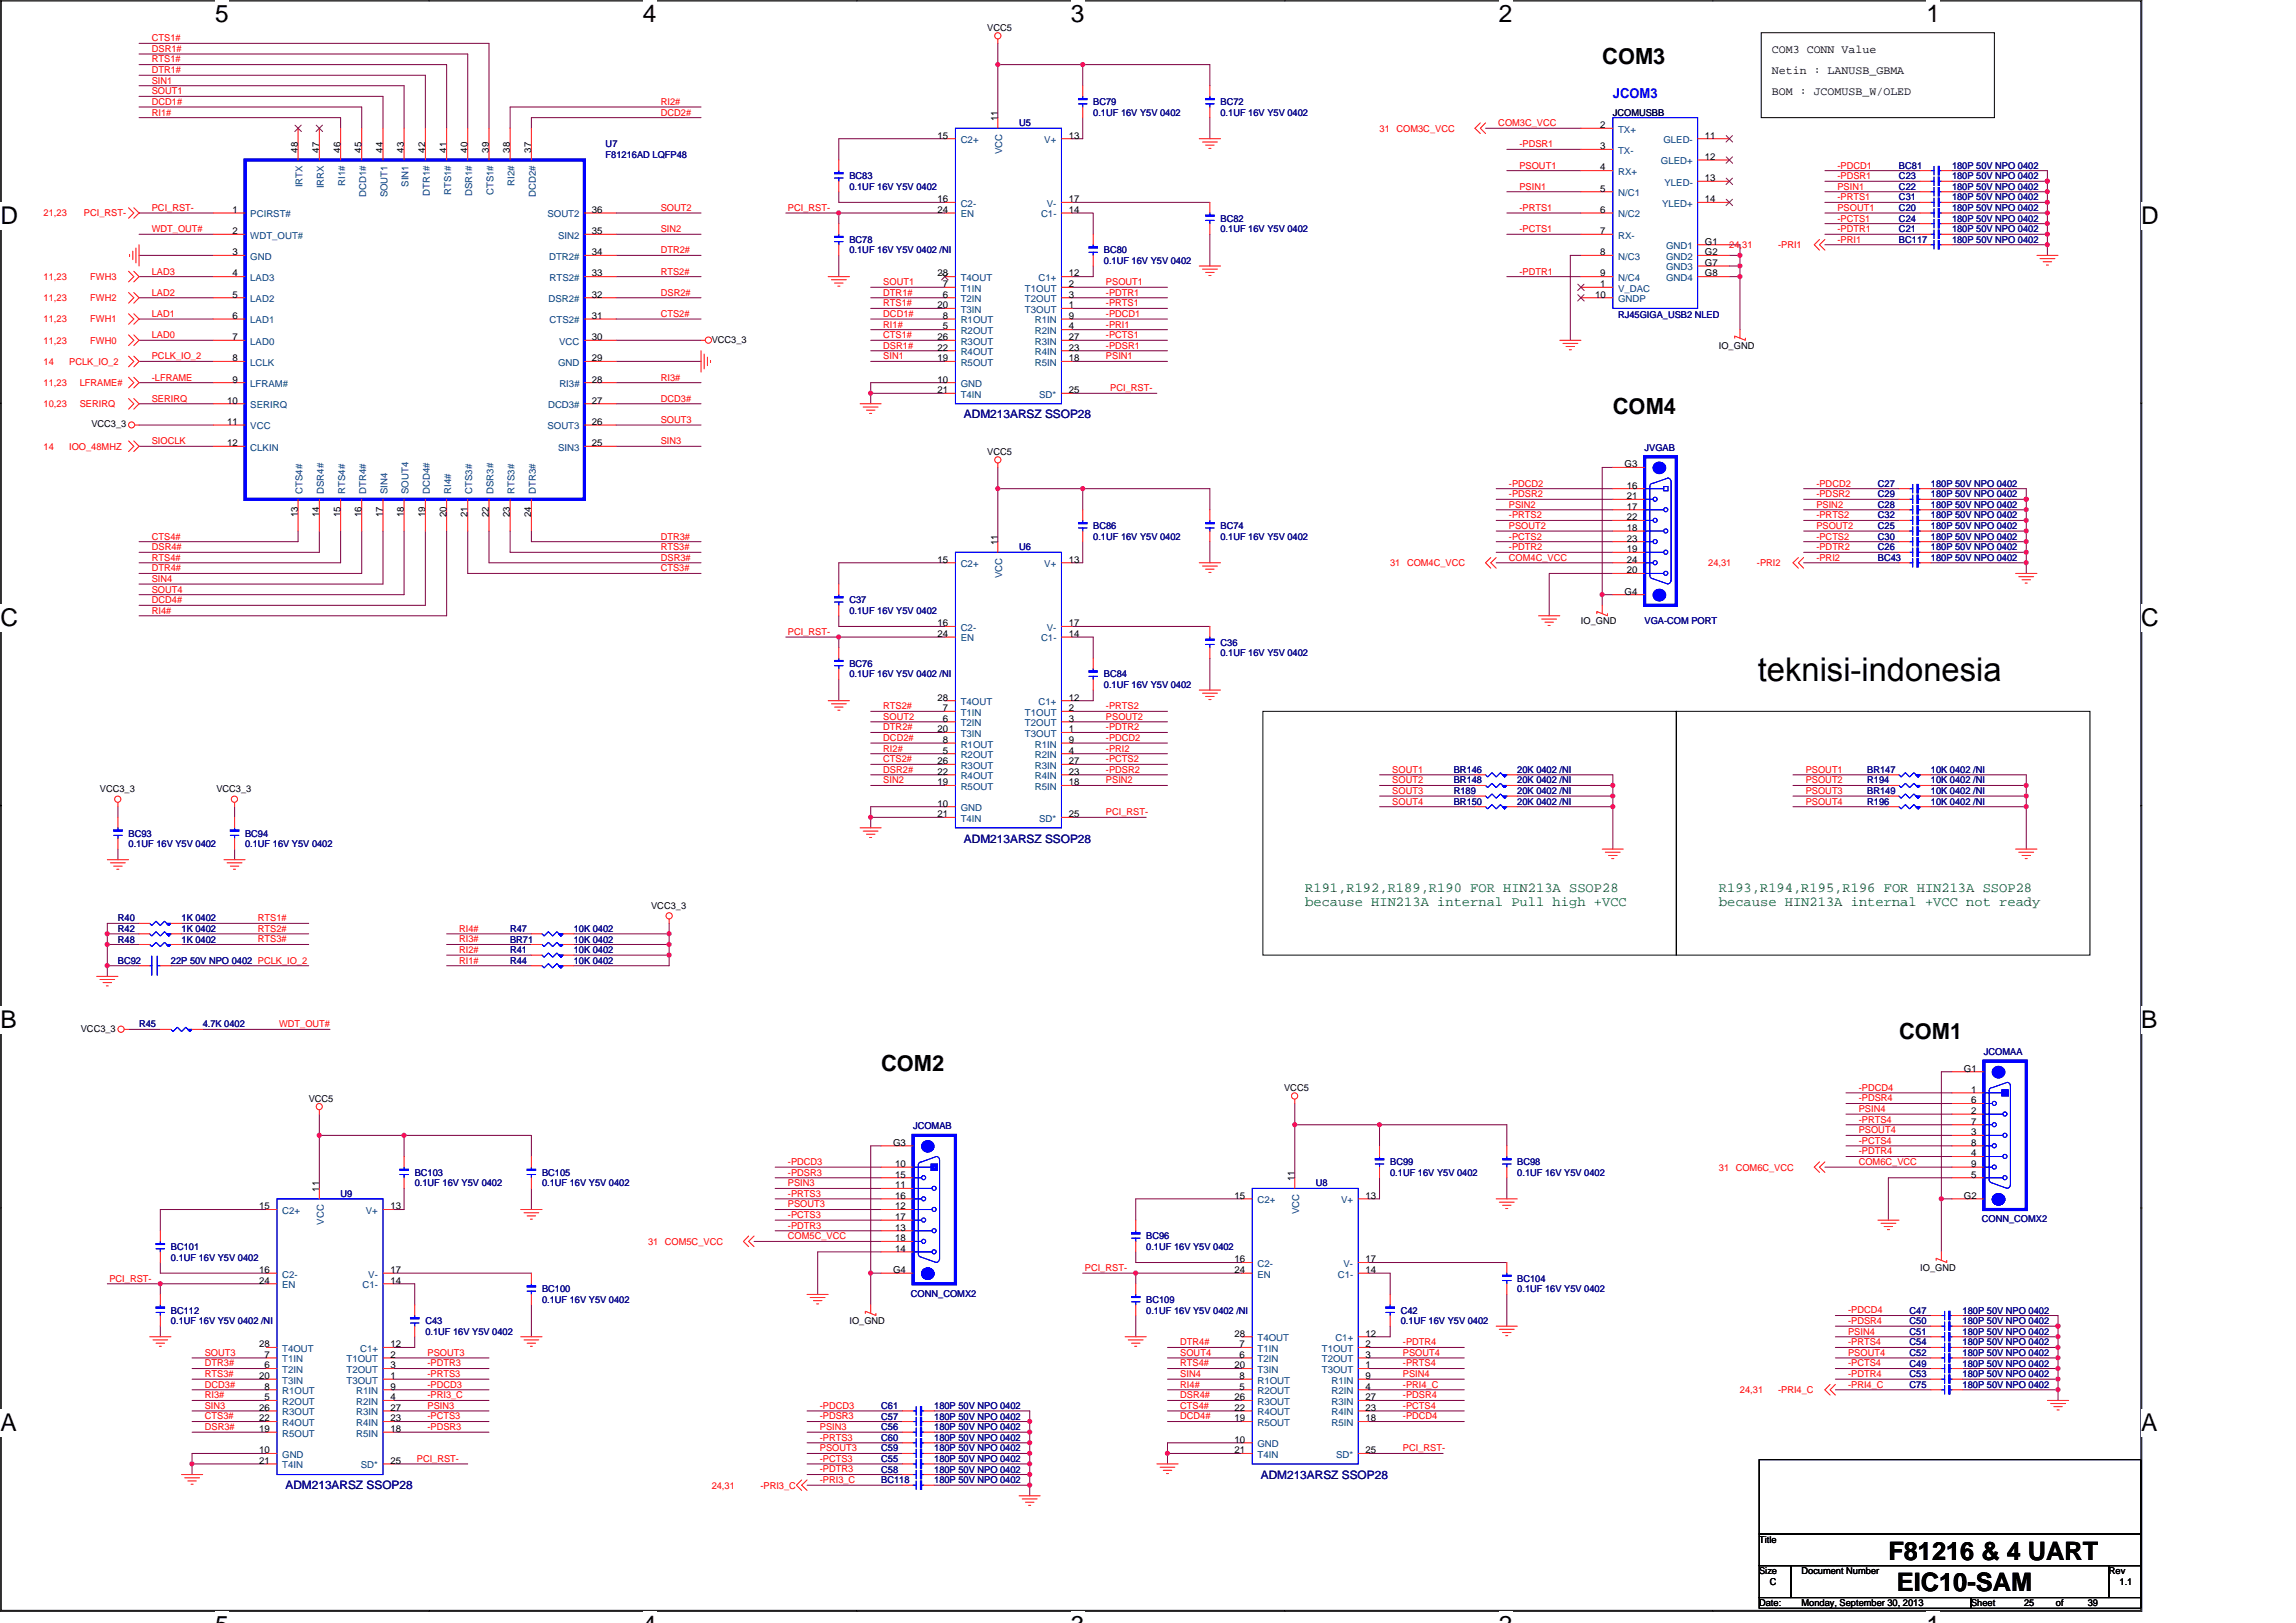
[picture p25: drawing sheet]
<svg xmlns="http://www.w3.org/2000/svg" width="297mm" height="210mm" viewBox="0 0 297 210" stroke-linecap="round" stroke-linejoin="round" font-family="sans-serif">
<defs><g id="words">
<text font-size="4.2" x="227.4" y="88.1">teknisi-indonesia</text>
<g font-size="3.3">
<text x="244.3" y="201.8">F81216 &amp; 4 UART</text>
<text x="245.4" y="205.9">EIC10-SAM</text>
</g>
<g font-size="3.2">
<text x="27.8" y="2.9">5</text>
<text x="83.2" y="2.9">4</text>
<text x="138.5" y="2.9">3</text>
<text x="193.9" y="2.9">2</text>
<text x="249.3" y="2.9">1</text>
<text x=".1" y="29">D</text>
<text x="277" y="29">D</text>
<text x=".1" y="81">C</text>
<text x="277" y="81">C</text>
<text x=".1" y="133.1">B</text>
<text x="277" y="133.1">B</text>
<text x=".1" y="185.1">A</text>
<text x="277" y="185.1">A</text>
</g>
<g font-size="2.9">
<text x="207.3" y="8.3">COM3</text>
<text x="208.7" y="53.6">COM4</text>
<text x="245.7" y="134.5">COM1</text>
<text x="114" y="138.6">COM2</text>
</g>
<text font-size="1.8" fill="#00f" x="208.7" y="12.7">JCOM3</text>
<g font-size="1.8" fill="#008000">
<text x="168.9" y="115.4">R191,R192,R189,R190 FOR HIN213A SSOP28</text>
<text x="168.9" y="117.2">because HIN213A internal Pull high +VCC</text>
<text x="222.4" y="115.4">R193,R194,R195,R196 FOR HIN213A SSOP28</text>
<text x="222.4" y="117.2">because HIN213A internal +VCC not ready</text>
</g>
<g font-size="1.5">
<text x="229.2" y="6.8">COM3 CONN Value</text>
<text x="229.2" y="9.6">Netin : LANUSB_GBMA</text>
<text x="229.2" y="12.3">BOM : JCOMUSB_W/OLED</text>
</g>
<g font-size="1.5" fill="#000080">
<text x="124.7" y="54.1">ADM213ARSZ SSOP28</text>
<text x="124.7" y="109">ADM213ARSZ SSOP28</text>
<text x="163.1" y="191.3">ADM213ARSZ SSOP28</text>
<text x="36.9" y="192.7">ADM213ARSZ SSOP28</text>
</g>
<g font-size="1.2" fill="#f00">
<text x="19.6" y="5.3">CTS1#</text>
<text x="19.6" y="10.8">SIN1</text>
<text x="19.6" y="6.7">DSR1#</text>
<text x="19.6" y="9.5">DTR1#</text>
<text x="19.6" y="8.1">RTS1#</text>
<text x="19.6" y="12.2">SOUT1</text>
<text x="19.6" y="13.6">DCD1#</text>
<text x="19.6" y="14.9">RI1#</text>
<text x="85.5" y="14.9">DCD2#</text>
<text x="85.5" y="13.6">RI2#</text>
<text x="178.5" y="17">31</text>
<text x="180.7" y="17">COM3C_VCC</text>
<text x="193.8" y="16.3">COM3C_VCC</text>
<text x="196.6" y="19">-PDSR1</text>
<text x="196.6" y="21.8">PSOUT1</text>
<text x="237.7" y="23.2">-PDSR1</text>
<text x="237.7" y="21.8">-PDCD1</text>
<text x="5.6" y="28">21,23</text>
<text x="10.9" y="28">PCI_RST-</text>
<text x="19.6" y="27.3">PCI_RST-</text>
<text x="85.5" y="27.3">SOUT2</text>
<text x="101.9" y="27.3">PCI_RST-</text>
<text x="196.6" y="24.5">PSIN1</text>
<text x="196.6" y="27.3">-PRTS1</text>
<text x="237.7" y="28.7">-PCTS1</text>
<text x="237.7" y="27.3">PSOUT1</text>
<text x="237.7" y="25.9">-PRTS1</text>
<text x="237.7" y="24.5">PSIN1</text>
<text x="19.6" y="35.5">LAD3</text>
<text x="19.6" y="30">WDT_OUT#</text>
<text x="85.5" y="30">SIN2</text>
<text x="85.5" y="35.5">RTS2#</text>
<text x="85.5" y="32.8">DTR2#</text>
<text x="196.6" y="30">-PCTS1</text>
<text x="196.6" y="35.5">-PDTR1</text>
<text x="223.7" y="32.1">24,31</text>
<text x="230" y="32.1">-PRI1</text>
<text x="237.7" y="31.4">-PRI1</text>
<text x="237.7" y="30">-PDTR1</text>
<text x="5.6" y="41.7">11,23</text>
<text x="5.6" y="39">11,23</text>
<text x="5.6" y="36.2">11,23</text>
<text x="11.7" y="41.7">FWH1</text>
<text x="11.7" y="39">FWH2</text>
<text x="11.7" y="36.2">FWH3</text>
<text x="19.6" y="38.2">LAD2</text>
<text x="19.6" y="41">LAD1</text>
<text x="85.5" y="38.2">DSR2#</text>
<text x="85.5" y="41">CTS2#</text>
<text x="114.3" y="41">DCD1#</text>
<text x="114.3" y="39.6">RTS1#</text>
<text x="114.3" y="36.9">SOUT1</text>
<text x="114.3" y="38.2">DTR1#</text>
<text x="143.1" y="39.6">-PRTS1</text>
<text x="143.1" y="36.9">PSOUT1</text>
<text x="143.1" y="38.2">-PDTR1</text>
<text x="143.1" y="41">-PDCD1</text>
<text x="5.6" y="44.4">11,23</text>
<text x="5.6" y="47.2">14</text>
<text x="9" y="47.2">PCLK_IO_2</text>
<text x="11.7" y="44.4">FWH0</text>
<text x="19.6" y="43.8">LAD0</text>
<text x="19.6" y="46.5">PCLK_IO_2</text>
<text x="114.3" y="45.1">DSR1#</text>
<text x="114.3" y="42.4">RI1#</text>
<text x="114.3" y="43.8">CTS1#</text>
<text x="114.3" y="46.5">SIN1</text>
<text x="143.1" y="45.1">-PDSR1</text>
<text x="143.1" y="43.8">-PCTS1</text>
<text x="143.1" y="46.5">PSIN1</text>
<text x="143.1" y="42.4">-PRI1</text>
<text x="5.6" y="52.7">10,23</text>
<text x="5.6" y="49.9">11,23</text>
<text x="10.3" y="52.7">SERIRQ</text>
<text x="10.3" y="49.9">LFRAME#</text>
<text x="19.6" y="49.2">-LFRAME</text>
<text x="19.6" y="52">SERIRQ</text>
<text x="85.5" y="52">DCD3#</text>
<text x="85.5" y="49.2">RI3#</text>
<text x="143.6" y="50.6">PCI_RST-</text>
<text x="5.6" y="58.2">14</text>
<text x="9" y="58.2">IOO_48MHZ</text>
<text x="19.6" y="57.5">SIOCLK</text>
<text x="85.5" y="57.5">SIN3</text>
<text x="85.5" y="54.7">SOUT3</text>
<text x="195.2" y="65.7">PSIN2</text>
<text x="195.2" y="64.3">-PDSR2</text>
<text x="195.2" y="62.9">-PDCD2</text>
<text x="235" y="64.3">-PDSR2</text>
<text x="235" y="65.7">PSIN2</text>
<text x="235" y="62.9">-PDCD2</text>
<text x="19.6" y="69.8">CTS4#</text>
<text x="19.6" y="71.2">DSR4#</text>
<text x="85.5" y="69.8">DTR3#</text>
<text x="85.5" y="71.2">RTS3#</text>
<text x="195.2" y="69.8">-PCTS2</text>
<text x="195.2" y="71.2">-PDTR2</text>
<text x="195.2" y="67.1">-PRTS2</text>
<text x="195.2" y="68.4">PSOUT2</text>
<text x="235" y="69.8">-PCTS2</text>
<text x="235" y="68.4">PSOUT2</text>
<text x="235" y="71.2">-PDTR2</text>
<text x="235" y="67.1">-PRTS2</text>
<text x="19.6" y="72.5">RTS4#</text>
<text x="19.6" y="73.9">DTR4#</text>
<text x="19.6" y="76.7">SOUT4</text>
<text x="19.6" y="75.3">SIN4</text>
<text x="85.5" y="72.5">DSR3#</text>
<text x="85.5" y="73.9">CTS3#</text>
<text x="179.8" y="73.3">31 COM4C_VCC</text>
<text x="195.2" y="72.5">COM4C_VCC</text>
<text x="221" y="73.3">24,31</text>
<text x="227.3" y="73.3">-PRI2</text>
<text x="235" y="72.5">-PRI2</text>
<text x="19.6" y="79.4">RI4#</text>
<text x="19.6" y="78">DCD4#</text>
<text x="101.9" y="82.1">PCI_RST-</text>
<text x="114.3" y="91.8">RTS2#</text>
<text x="114.3" y="93.1">SOUT2</text>
<text x="114.3" y="95.9">DCD2#</text>
<text x="114.3" y="94.5">DTR2#</text>
<text x="143.1" y="91.8">-PRTS2</text>
<text x="143.1" y="93.1">PSOUT2</text>
<text x="143.1" y="94.5">-PDTR2</text>
<text x="143.1" y="95.9">-PDCD2</text>
<text x="114.3" y="100">DSR2#</text>
<text x="114.3" y="97.2">RI2#</text>
<text x="114.3" y="98.6">CTS2#</text>
<text x="114.3" y="101.3">SIN2</text>
<text x="143.1" y="100">-PDSR2</text>
<text x="143.1" y="97.2">-PRI2</text>
<text x="143.1" y="98.6">-PCTS2</text>
<text x="143.1" y="101.3">PSIN2</text>
<text x="180.1" y="100">SOUT1</text>
<text x="180.1" y="101.3">SOUT2</text>
<text x="233.6" y="100">PSOUT1</text>
<text x="233.6" y="101.3">PSOUT2</text>
<text x="143.1" y="105.5">PCI_RST-</text>
<text x="180.1" y="102.7">SOUT3</text>
<text x="180.1" y="104.1">SOUT4</text>
<text x="233.6" y="102.7">PSOUT3</text>
<text x="233.6" y="104.1">PSOUT4</text>
<text x="33.4" y="119.2">RTS1#</text>
<text x="33.4" y="120.5">RTS2#</text>
<text x="33.4" y="121.9">RTS3#</text>
<text x="59.4" y="120.5">RI4#</text>
<text x="59.4" y="121.9">RI3#</text>
<text x="59.4" y="123.3">RI2#</text>
<text x="59.4" y="124.7">RI1#</text>
<text x="36.1" y="132.9">WDT_OUT#</text>
<text x="240.5" y="141.1">-PDCD4</text>
<text x="240.5" y="142.5">-PDSR4</text>
<text x="240.5" y="143.9">PSIN4</text>
<text x="240.5" y="146.6">PSOUT4</text>
<text x="240.5" y="145.2">-PRTS4</text>
<text x="240.5" y="148">-PCTS4</text>
<text x="240.5" y="149.4">-PDTR4</text>
<text x="101.9" y="150.7">-PDCD3</text>
<text x="101.9" y="154.8">-PRTS3</text>
<text x="101.9" y="153.5">PSIN3</text>
<text x="101.9" y="152.1">-PDSR3</text>
<text x="222.4" y="151.4">31 COM6C_VCC</text>
<text x="240.5" y="150.7">COM6C_VCC</text>
<text x="83.8" y="161">31 COM5C_VCC</text>
<text x="101.9" y="156.2">PSOUT3</text>
<text x="101.9" y="157.6">-PCTS3</text>
<text x="101.9" y="159">-PDTR3</text>
<text x="101.9" y="160.3">COM5C_VCC</text>
<text x="14.2" y="165.8">PCI_RST-</text>
<text x="140.4" y="164.4">PCI_RST-</text>
<text x="239.1" y="171.3">-PDSR4</text>
<text x="239.1" y="172.7">PSIN4</text>
<text x="239.1" y="169.9">-PDCD4</text>
<text x="26.5" y="179.5">DCD3#</text>
<text x="26.5" y="178.2">RTS3#</text>
<text x="26.5" y="176.8">DTR3#</text>
<text x="26.5" y="175.4">SOUT3</text>
<text x="55.3" y="179.5">-PDCD3</text>
<text x="55.3" y="178.2">-PRTS3</text>
<text x="55.3" y="175.4">PSOUT3</text>
<text x="55.3" y="176.8">-PDTR3</text>
<text x="152.7" y="175.4">SOUT4</text>
<text x="152.7" y="176.8">RTS4#</text>
<text x="152.7" y="174.1">DTR4#</text>
<text x="152.7" y="179.5">RI4#</text>
<text x="152.7" y="178.2">SIN4</text>
<text x="181.5" y="175.4">PSOUT4</text>
<text x="181.5" y="176.8">-PRTS4</text>
<text x="181.5" y="174.1">-PDTR4</text>
<text x="181.5" y="178.2">PSIN4</text>
<text x="181.5" y="179.5">-PRI4_C</text>
<text x="239.1" y="179.5">-PRI4_C</text>
<text x="239.1" y="175.4">PSOUT4</text>
<text x="239.1" y="174.1">-PRTS4</text>
<text x="239.1" y="178.2">-PDTR4</text>
<text x="239.1" y="176.8">-PCTS4</text>
<text x="26.5" y="183.6">CTS3#</text>
<text x="26.5" y="182.3">SIN3</text>
<text x="26.5" y="185">DSR3#</text>
<text x="26.5" y="180.9">RI3#</text>
<text x="55.3" y="182.3">PSIN3</text>
<text x="55.3" y="183.6">-PCTS3</text>
<text x="55.3" y="180.9">-PRI3_C</text>
<text x="55.3" y="185">-PDSR3</text>
<text x="106.1" y="183.6">-PDSR3</text>
<text x="106.1" y="185">PSIN3</text>
<text x="106.1" y="182.3">-PDCD3</text>
<text x="152.7" y="182.3">CTS4#</text>
<text x="152.7" y="180.9">DSR4#</text>
<text x="152.7" y="183.6">DCD4#</text>
<text x="181.5" y="182.3">-PCTS4</text>
<text x="181.5" y="183.6">-PDCD4</text>
<text x="181.5" y="180.9">-PDSR4</text>
<text x="225.1" y="180.2">24,31</text>
<text x="230" y="180.2">-PRI4_C</text>
<text x="53.9" y="189.1">PCI_RST-</text>
<text x="106.1" y="189.1">-PCTS3</text>
<text x="106.1" y="191.9">-PRI3_C</text>
<text x="106.1" y="187.8">PSOUT3</text>
<text x="106.1" y="186.4">-PRTS3</text>
<text x="106.1" y="190.5">-PDTR3</text>
<text x="181.5" y="187.8">PCI_RST-</text>
<text x="92.1" y="192.6">24,31</text>
<text x="98.4" y="192.6">-PRI3_C</text>
</g>
<g font-size="1.2">
<text x="127.7" y="4">VCC5</text>
<text x="121.3" y="17.9">15</text>
<text x="129.1" y="15.6" transform="rotate(-90 129.1 15.6)">11</text>
<text x="138.3" y="17.9">13</text>
<text x="207" y="16.6">2</text>
<text x="220.6" y="17.9">11</text>
<text x="38.5" y="19.7" transform="rotate(-90 38.5 19.7)">48</text>
<text x="41.3" y="19.7" transform="rotate(-90 41.3 19.7)">47</text>
<text x="44" y="19.7" transform="rotate(-90 44 19.7)">46</text>
<text x="46.8" y="19.7" transform="rotate(-90 46.8 19.7)">45</text>
<text x="49.5" y="19.7" transform="rotate(-90 49.5 19.7)">44</text>
<text x="52.3" y="19.7" transform="rotate(-90 52.3 19.7)">43</text>
<text x="55" y="19.7" transform="rotate(-90 55 19.7)">42</text>
<text x="57.8" y="19.7" transform="rotate(-90 57.8 19.7)">41</text>
<text x="60.5" y="19.7" transform="rotate(-90 60.5 19.7)">40</text>
<text x="63.2" y="19.7" transform="rotate(-90 63.2 19.7)">39</text>
<text x="66" y="19.7" transform="rotate(-90 66 19.7)">38</text>
<text x="68.7" y="19.7" transform="rotate(-90 68.7 19.7)">37</text>
<text x="207" y="19.3">3</text>
<text x="207" y="22.1">4</text>
<text x="220.6" y="23.4">13</text>
<text x="220.6" y="20.7">12</text>
<text x="30.1" y="27.5">1</text>
<text x="76.6" y="27.5">36</text>
<text x="121.3" y="26.2">16</text>
<text x="121.3" y="27.5">24</text>
<text x="138.3" y="27.5">14</text>
<text x="138.3" y="26.2">17</text>
<text x="207" y="24.8">5</text>
<text x="207" y="27.5">6</text>
<text x="220.6" y="26.2">14</text>
<text x="30.1" y="30.3">2</text>
<text x="30.1" y="33">3</text>
<text x="30.1" y="35.8">4</text>
<text x="76.6" y="30.3">35</text>
<text x="76.6" y="35.8">33</text>
<text x="76.6" y="33">34</text>
<text x="121.3" y="35.8">28</text>
<text x="138.3" y="35.8">12</text>
<text x="207" y="30.3">7</text>
<text x="207" y="33">8</text>
<text x="207" y="35.8">9</text>
<text x="220.6" y="35.8">G8</text>
<text x="220.6" y="34.4">G7</text>
<text x="220.6" y="33">G2</text>
<text x="220.6" y="31.6">G1</text>
<text x="30.1" y="38.5">5</text>
<text x="30.1" y="41.3">6</text>
<text x="76.6" y="41.3">31</text>
<text x="76.6" y="38.5">32</text>
<text x="121.3" y="39.9">20</text>
<text x="122" y="37.1">7</text>
<text x="122" y="38.5">6</text>
<text x="122" y="41.3">8</text>
<text x="138.3" y="41.3">9</text>
<text x="138.3" y="37.1">2</text>
<text x="138.3" y="38.5">3</text>
<text x="138.3" y="39.9">1</text>
<text x="206.4" y="38.5">10</text>
<text x="207" y="37.1">1</text>
<text x="30.1" y="44">7</text>
<text x="30.1" y="46.7">8</text>
<text x="76.6" y="46.7">29</text>
<text x="76.6" y="44">30</text>
<text x="92.1" y="44.3">VCC3_3</text>
<text x="121.3" y="44">26</text>
<text x="121.3" y="45.4">22</text>
<text x="121.3" y="46.7">19</text>
<text x="122" y="42.6">5</text>
<text x="138.3" y="42.6">4</text>
<text x="138.3" y="44">27</text>
<text x="138.3" y="45.4">23</text>
<text x="138.3" y="46.7">18</text>
<text x="222.4" y="45.1">IO_GND</text>
<text x="29.4" y="52.2">10</text>
<text x="30.1" y="49.5">9</text>
<text x="76.6" y="52.2">27</text>
<text x="76.6" y="49.5">28</text>
<text x="121.3" y="49.5">10</text>
<text x="121.3" y="50.9">21</text>
<text x="138.3" y="50.9">25</text>
<text x="11.8" y="55.3">VCC3_3</text>
<text x="29.4" y="55">11</text>
<text x="29.4" y="57.7">12</text>
<text x="76.6" y="57.7">25</text>
<text x="76.6" y="55">26</text>
<text x="127.7" y="58.9">VCC5</text>
<text x="210.2" y="60.5">G3</text>
<text x="210.5" y="63.2">16</text>
<text x="210.5" y="65.9">17</text>
<text x="210.5" y="64.6">21</text>
<text x="38.5" y="67" transform="rotate(-90 38.5 67)">13</text>
<text x="41.3" y="67" transform="rotate(-90 41.3 67)">14</text>
<text x="44" y="67" transform="rotate(-90 44 67)">15</text>
<text x="46.8" y="67" transform="rotate(-90 46.8 67)">16</text>
<text x="49.5" y="67" transform="rotate(-90 49.5 67)">17</text>
<text x="52.3" y="67" transform="rotate(-90 52.3 67)">18</text>
<text x="55" y="67" transform="rotate(-90 55 67)">19</text>
<text x="57.8" y="67" transform="rotate(-90 57.8 67)">20</text>
<text x="60.5" y="67" transform="rotate(-90 60.5 67)">21</text>
<text x="63.2" y="67" transform="rotate(-90 63.2 67)">22</text>
<text x="66" y="67" transform="rotate(-90 66 67)">23</text>
<text x="68.7" y="67" transform="rotate(-90 68.7 67)">24</text>
<text x="129.1" y="70.5" transform="rotate(-90 129.1 70.5)">11</text>
<text x="210.5" y="68.7">18</text>
<text x="210.5" y="71.4">19</text>
<text x="210.5" y="67.3">22</text>
<text x="210.5" y="70.1">23</text>
<text x="121.3" y="72.8">15</text>
<text x="138.3" y="72.8">13</text>
<text x="210.2" y="76.9">G4</text>
<text x="210.5" y="74.2">20</text>
<text x="210.5" y="72.8">24</text>
<text x="121.3" y="81">16</text>
<text x="121.3" y="82.4">24</text>
<text x="138.3" y="82.4">14</text>
<text x="138.3" y="81">17</text>
<text x="204.5" y="80.8">IO_GND</text>
<text x="121.3" y="90.6">28</text>
<text x="121.3" y="94.7">20</text>
<text x="122" y="92">7</text>
<text x="122" y="93.4">6</text>
<text x="138.3" y="92">2</text>
<text x="138.3" y="93.4">3</text>
<text x="138.3" y="94.7">1</text>
<text x="138.3" y="90.6">12</text>
<text x="121.3" y="98.9">26</text>
<text x="121.3" y="100.2">22</text>
<text x="121.3" y="101.6">19</text>
<text x="122" y="96.1">8</text>
<text x="122" y="97.5">5</text>
<text x="138.3" y="96.1">9</text>
<text x="138.3" y="97.5">4</text>
<text x="138.3" y="98.9">27</text>
<text x="138.3" y="100.2">23</text>
<text x="138.3" y="101.6">18</text>
<text x="12.9" y="102.5">VCC3_3</text>
<text x="28" y="102.5">VCC3_3</text>
<text x="121.3" y="104.4">10</text>
<text x="121.3" y="105.7">21</text>
<text x="138.3" y="105.7">25</text>
<text x="84.2" y="117.6">VCC3_3</text>
<text x="10.5" y="133.5">VCC3_3</text>
<text x="39.9" y="142.5">VCC5</text>
<text x="166.1" y="141.2">VCC5</text>
<text x="254.1" y="138.6">G1</text>
<text x="255" y="141.4">1</text>
<text x="255" y="142.7">6</text>
<text x="115.5" y="148.2">G3</text>
<text x="255" y="144.1">2</text>
<text x="255" y="145.5">7</text>
<text x="255" y="146.9">3</text>
<text x="255" y="148.2">8</text>
<text x="255" y="149.6">4</text>
<text x="41.3" y="154.2" transform="rotate(-90 41.3 154.2)">11</text>
<text x="115.8" y="151">10</text>
<text x="115.8" y="152.4">15</text>
<text x="115.8" y="153.7">11</text>
<text x="115.8" y="155.1">16</text>
<text x="159.7" y="155.1">15</text>
<text x="167.5" y="152.8" transform="rotate(-90 167.5 152.8)">11</text>
<text x="176.7" y="155.1">13</text>
<text x="254.1" y="155.1">G2</text>
<text x="255" y="151">9</text>
<text x="255" y="152.4">5</text>
<text x="33.5" y="156.5">15</text>
<text x="50.5" y="156.5">13</text>
<text x="115.8" y="156.5">12</text>
<text x="115.8" y="157.8">17</text>
<text x="115.8" y="159.2">13</text>
<text x="115.8" y="160.6">18</text>
<text x="115.8" y="161.9">14</text>
<text x="33.5" y="164.7">16</text>
<text x="33.5" y="166.1">24</text>
<text x="50.5" y="166.1">14</text>
<text x="50.5" y="164.7">17</text>
<text x="115.5" y="164.7">G4</text>
<text x="159.7" y="163.3">16</text>
<text x="159.7" y="164.7">24</text>
<text x="176.7" y="164.7">14</text>
<text x="176.7" y="163.3">17</text>
<text x="248.4" y="164.5">IO_GND</text>
<text x="109.9" y="171.3">IO_GND</text>
<text x="159.7" y="172.9">28</text>
<text x="176.7" y="172.9">12</text>
<text x="33.5" y="174.3">28</text>
<text x="33.5" y="178.4">20</text>
<text x="34.2" y="175.7">7</text>
<text x="34.2" y="177">6</text>
<text x="34.2" y="179.8">8</text>
<text x="50.5" y="179.8">9</text>
<text x="50.5" y="175.7">2</text>
<text x="50.5" y="177">3</text>
<text x="50.5" y="178.4">1</text>
<text x="50.5" y="174.3">12</text>
<text x="159.7" y="177">20</text>
<text x="160.4" y="174.3">7</text>
<text x="160.4" y="175.7">6</text>
<text x="160.4" y="178.4">8</text>
<text x="160.4" y="179.8">5</text>
<text x="176.7" y="178.4">9</text>
<text x="176.7" y="179.8">4</text>
<text x="176.7" y="174.3">2</text>
<text x="176.7" y="175.7">3</text>
<text x="176.7" y="177">1</text>
<text x="33.5" y="182.5">26</text>
<text x="33.5" y="183.9">22</text>
<text x="33.5" y="185.3">19</text>
<text x="34.2" y="181.2">5</text>
<text x="50.5" y="181.2">4</text>
<text x="50.5" y="182.5">27</text>
<text x="50.5" y="183.9">23</text>
<text x="50.5" y="185.3">18</text>
<text x="159.7" y="181.2">26</text>
<text x="159.7" y="182.5">22</text>
<text x="159.7" y="183.9">19</text>
<text x="176.7" y="181.2">27</text>
<text x="176.7" y="182.5">23</text>
<text x="176.7" y="183.9">18</text>
<text x="33.5" y="188">10</text>
<text x="33.5" y="189.4">21</text>
<text x="50.5" y="189.4">25</text>
<text x="159.7" y="186.6">10</text>
<text x="159.7" y="188">21</text>
<text x="176.7" y="188">25</text>
<text x="227.6" y="199.6">Title</text>
<text x="227.6" y="203.7">Size</text>
<text x="233.1" y="203.7">Document Number</text>
<text x="272.8" y="203.7">Rev</text>
<text x="227.6" y="207.8">Date:</text>
<text x="229" y="205.1">C</text>
<text x="233.1" y="207.8">Monday, September 30, 2013</text>
<text x="255" y="207.8">Sheet</text>
<text x="261.9" y="207.8">25</text>
<text x="266" y="207.8">of</text>
<text x="270.1" y="207.8">39</text>
<text x="274.2" y="205.1">1.1</text>
</g>
<g font-size="1.2" fill="#000080">
<text x="131.8" y="16.3">U5</text>
<text x="141.4" y="15">0.1UF 16V Y5V 0402</text>
<text x="141.4" y="13.6">BC79</text>
<text x="157.9" y="15">0.1UF 16V Y5V 0402</text>
<text x="157.9" y="13.6">BC72</text>
<text x="78.4" y="19.1">U7</text>
<text x="78.4" y="20.4">F81216AD LQFP48</text>
<text x="109.9" y="23.2">BC83</text>
<text x="245.7" y="21.8">BC81</text>
<text x="245.7" y="23.2">C23</text>
<text x="252.5" y="21.8">180P 50V NPO 0402</text>
<text x="252.5" y="23.2">180P 50V NPO 0402</text>
<text x="109.9" y="24.6">0.1UF 16V Y5V 0402</text>
<text x="157.9" y="28.7">BC82</text>
<text x="245.7" y="28.7">C24</text>
<text x="245.7" y="25.9">C31</text>
<text x="245.7" y="27.3">C20</text>
<text x="245.7" y="24.6">C22</text>
<text x="252.5" y="28.7">180P 50V NPO 0402</text>
<text x="252.5" y="25.9">180P 50V NPO 0402</text>
<text x="252.5" y="27.3">180P 50V NPO 0402</text>
<text x="252.5" y="24.6">180P 50V NPO 0402</text>
<text x="109.9" y="32.8">0.1UF 16V Y5V 0402 /NI</text>
<text x="109.9" y="31.4">BC78</text>
<text x="142.8" y="34.2">0.1UF 16V Y5V 0402</text>
<text x="142.8" y="32.8">BC80</text>
<text x="157.9" y="30.1">0.1UF 16V Y5V 0402</text>
<text x="245.7" y="31.4">BC117</text>
<text x="245.7" y="30.1">C21</text>
<text x="252.5" y="31.4">180P 50V NPO 0402</text>
<text x="252.5" y="30.1">180P 50V NPO 0402</text>
<text x="209.3" y="41.2">RJ45GIGA_USB2 NLED</text>
<text x="212.8" y="58.3">JVGAB</text>
<text x="242.9" y="64.3">C29</text>
<text x="242.9" y="63">C27</text>
<text x="242.9" y="65.7">C28</text>
<text x="249.8" y="64.3">180P 50V NPO 0402</text>
<text x="249.8" y="63">180P 50V NPO 0402</text>
<text x="249.8" y="65.7">180P 50V NPO 0402</text>
<text x="131.8" y="71.2">U6</text>
<text x="141.4" y="69.8">0.1UF 16V Y5V 0402</text>
<text x="141.4" y="68.5">BC86</text>
<text x="157.9" y="69.8">0.1UF 16V Y5V 0402</text>
<text x="157.9" y="68.5">BC74</text>
<text x="242.9" y="67.1">C32</text>
<text x="242.9" y="71.2">C26</text>
<text x="242.9" y="68.5">C25</text>
<text x="242.9" y="69.8">C30</text>
<text x="249.8" y="67.1">180P 50V NPO 0402</text>
<text x="249.8" y="71.2">180P 50V NPO 0402</text>
<text x="249.8" y="68.5">180P 50V NPO 0402</text>
<text x="249.8" y="69.8">180P 50V NPO 0402</text>
<text x="242.9" y="72.6">BC43</text>
<text x="249.8" y="72.6">180P 50V NPO 0402</text>
<text x="109.9" y="79.4">0.1UF 16V Y5V 0402</text>
<text x="109.9" y="78.1">C37</text>
<text x="157.9" y="83.5">C36</text>
<text x="212.8" y="80.8">VGA-COM PORT</text>
<text x="109.9" y="87.7">0.1UF 16V Y5V 0402 /NI</text>
<text x="109.9" y="86.3">BC76</text>
<text x="142.8" y="89">0.1UF 16V Y5V 0402</text>
<text x="142.8" y="87.7">BC84</text>
<text x="157.9" y="84.9">0.1UF 16V Y5V 0402</text>
<text x="188.1" y="100">BR146</text>
<text x="188.1" y="101.4">BR148</text>
<text x="196.3" y="100">20K 0402 /NI</text>
<text x="196.3" y="101.4">20K 0402 /NI</text>
<text x="241.6" y="100">BR147</text>
<text x="241.6" y="101.4">R194</text>
<text x="249.8" y="100">10K 0402 /NI</text>
<text x="249.8" y="101.4">10K 0402 /NI</text>
<text x="188.1" y="102.7">R189</text>
<text x="188.1" y="104.1">BR150</text>
<text x="196.3" y="102.7">20K 0402 /NI</text>
<text x="196.3" y="104.1">20K 0402 /NI</text>
<text x="241.6" y="102.7">BR149</text>
<text x="241.6" y="104.1">R196</text>
<text x="249.8" y="102.7">10K 0402 /NI</text>
<text x="249.8" y="104.1">10K 0402 /NI</text>
<text x="16.6" y="109.6">0.1UF 16V Y5V 0402</text>
<text x="16.6" y="108.2">BC93</text>
<text x="31.7" y="109.6">0.1UF 16V Y5V 0402</text>
<text x="31.7" y="108.2">BC94</text>
<text x="15.3" y="119.2">R40</text>
<text x="23.5" y="119.2">1K 0402</text>
<text x="15.3" y="124.7">BC92</text>
<text x="15.3" y="120.6">R42</text>
<text x="15.3" y="121.9">R48</text>
<text x="22.1" y="124.7">22P 50V NPO 0402 PCLK_IO_2</text>
<text x="23.5" y="120.6">1K 0402</text>
<text x="23.5" y="121.9">1K 0402</text>
<text x="66" y="124.7">R44</text>
<text x="66" y="120.6">R47</text>
<text x="66" y="121.9">BR71</text>
<text x="66" y="123.3">R41</text>
<text x="74.2" y="121.9">10K 0402</text>
<text x="74.2" y="124.7">10K 0402</text>
<text x="74.2" y="120.6">10K 0402</text>
<text x="74.2" y="123.3">10K 0402</text>
<text x="18" y="132.9">R45</text>
<text x="26.2" y="132.9">4.7K 0402</text>
<text x="256.7" y="136.5">JCOMAA</text>
<text x="118.1" y="146.1">JCOMAB</text>
<text x="44.1" y="154.9">U9</text>
<text x="53.7" y="153.5">0.1UF 16V Y5V 0402</text>
<text x="53.7" y="152.1">BC103</text>
<text x="70.1" y="153.5">0.1UF 16V Y5V 0402</text>
<text x="70.1" y="152.1">BC105</text>
<text x="170.2" y="153.5">U8</text>
<text x="179.8" y="152.1">0.1UF 16V Y5V 0402</text>
<text x="179.8" y="150.7">BC99</text>
<text x="196.3" y="152.1">0.1UF 16V Y5V 0402</text>
<text x="196.3" y="150.7">BC98</text>
<text x="22.1" y="161.7">BC101</text>
<text x="148.3" y="161.7">0.1UF 16V Y5V 0402</text>
<text x="148.3" y="160.4">BC96</text>
<text x="256.4" y="158.2">CONN_COMX2</text>
<text x="22.1" y="163.1">0.1UF 16V Y5V 0402</text>
<text x="70.1" y="167.2">BC100</text>
<text x="117.9" y="167.8">CONN_COMX2</text>
<text x="196.3" y="167.2">0.1UF 16V Y5V 0402</text>
<text x="196.3" y="165.8">BC104</text>
<text x="22.1" y="171.3">0.1UF 16V Y5V 0402 /NI</text>
<text x="22.1" y="169.9">BC112</text>
<text x="55" y="172.7">0.1UF 16V Y5V 0402</text>
<text x="55" y="171.3">C43</text>
<text x="70.1" y="168.6">0.1UF 16V Y5V 0402</text>
<text x="148.3" y="169.9">0.1UF 16V Y5V 0402 /NI</text>
<text x="148.3" y="168.6">BC109</text>
<text x="181.2" y="171.3">0.1UF 16V Y5V 0402</text>
<text x="181.2" y="169.9">C42</text>
<text x="247.1" y="169.9">C47</text>
<text x="247.1" y="171.3">C50</text>
<text x="247.1" y="172.7">C51</text>
<text x="253.9" y="169.9">180P 50V NPO 0402</text>
<text x="253.9" y="171.3">180P 50V NPO 0402</text>
<text x="253.9" y="172.7">180P 50V NPO 0402</text>
<text x="247.1" y="178.2">C53</text>
<text x="247.1" y="174.1">C54</text>
<text x="247.1" y="176.8">C49</text>
<text x="247.1" y="175.5">C52</text>
<text x="247.1" y="179.6">C75</text>
<text x="253.9" y="178.2">180P 50V NPO 0402</text>
<text x="253.9" y="174.1">180P 50V NPO 0402</text>
<text x="253.9" y="176.8">180P 50V NPO 0402</text>
<text x="253.9" y="175.5">180P 50V NPO 0402</text>
<text x="253.9" y="179.6">180P 50V NPO 0402</text>
<text x="114" y="182.3">C61</text>
<text x="114" y="185">C56</text>
<text x="114" y="183.7">C57</text>
<text x="120.9" y="182.3">180P 50V NPO 0402</text>
<text x="120.9" y="185">180P 50V NPO 0402</text>
<text x="120.9" y="183.7">180P 50V NPO 0402</text>
<text x="114" y="190.5">C58</text>
<text x="114" y="186.4">C60</text>
<text x="114" y="187.8">C59</text>
<text x="114" y="191.9">BC118</text>
<text x="114" y="189.2">C55</text>
<text x="120.9" y="190.5">180P 50V NPO 0402</text>
<text x="120.9" y="186.4">180P 50V NPO 0402</text>
<text x="120.9" y="187.8">180P 50V NPO 0402</text>
<text x="120.9" y="191.9">180P 50V NPO 0402</text>
<text x="120.9" y="189.2">180P 50V NPO 0402</text>
</g>
<text font-size="1.2" fill="#000040" x="208.7" y="15">JCOMUSBB</text>
<g font-size="1.2" fill="#004080">
<text x="209.3" y="17.2">TX+</text>
<text x="124.3" y="18.5">C2+</text>
<text x="129.7" y="19.9" transform="rotate(-90 129.7 19.9)">VCC</text>
<text x="135.1" y="18.5">V+</text>
<text x="209.3" y="19.9">TX-</text>
<text x="209.3" y="22.6">RX+</text>
<text x="214.9" y="21.3">GLED+</text>
<text x="215.2" y="18.5">GLED-</text>
<text x="32.4" y="28.1">PCIRST#</text>
<text x="39.1" y="24.2" transform="rotate(-90 39.1 24.2)">IRTX</text>
<text x="41.9" y="24.4" transform="rotate(-90 41.9 24.4)">IRRX</text>
<text x="44.6" y="24" transform="rotate(-90 44.6 24)">RI1#</text>
<text x="47.4" y="25.5" transform="rotate(-90 47.4 25.5)">DCD1#</text>
<text x="50.1" y="25.5" transform="rotate(-90 50.1 25.5)">SOUT1</text>
<text x="52.8" y="24.2" transform="rotate(-90 52.8 24.2)">SIN1</text>
<text x="55.6" y="25.4" transform="rotate(-90 55.6 25.4)">DTR1#</text>
<text x="58.4" y="25.3" transform="rotate(-90 58.4 25.3)">RTS1#</text>
<text x="61.1" y="25.4" transform="rotate(-90 61.1 25.4)">DSR1#</text>
<text x="63.8" y="25.3" transform="rotate(-90 63.8 25.3)">CTS1#</text>
<text x="66.6" y="24" transform="rotate(-90 66.6 24)">RI2#</text>
<text x="69.3" y="25.5" transform="rotate(-90 69.3 25.5)">DCD2#</text>
<text x="70.8" y="28.1">SOUT2</text>
<text x="124.3" y="26.8">C2-</text>
<text x="124.3" y="28.1">EN</text>
<text x="134.7" y="28.1">C1-</text>
<text x="135.4" y="26.8">V-</text>
<text x="209.3" y="25.4">N/C1</text>
<text x="209.3" y="28.1">N/C2</text>
<text x="215" y="26.8">YLED+</text>
<text x="215.3" y="24">YLED-</text>
<text x="32.4" y="30.9">WDT_OUT#</text>
<text x="32.4" y="33.6">GND</text>
<text x="71" y="33.6">DTR2#</text>
<text x="72.2" y="30.9">SIN2</text>
<text x="209.3" y="30.9">RX-</text>
<text x="209.3" y="33.6">N/C3</text>
<text x="215.5" y="35">GND3</text>
<text x="215.5" y="33.6">GND2</text>
<text x="215.5" y="32.2">GND1</text>
<text x="32.4" y="36.4">LAD3</text>
<text x="32.4" y="39.1">LAD2</text>
<text x="32.4" y="41.8">LAD1</text>
<text x="71" y="39.1">DSR2#</text>
<text x="71.1" y="41.8">CTS2#</text>
<text x="71.1" y="36.4">RTS2#</text>
<text x="124.3" y="36.4">T4OUT</text>
<text x="124.3" y="37.7">T1IN</text>
<text x="124.3" y="39.1">T2IN</text>
<text x="124.3" y="40.5">T3IN</text>
<text x="124.3" y="41.8">R1OUT</text>
<text x="132.6" y="37.7">T1OUT</text>
<text x="132.6" y="39.1">T2OUT</text>
<text x="132.6" y="40.5">T3OUT</text>
<text x="133.9" y="41.8">R1IN</text>
<text x="134.4" y="36.4">C1+</text>
<text x="209.3" y="36.4">N/C4</text>
<text x="209.3" y="37.7">V_DAC</text>
<text x="209.3" y="39.1">GNDP</text>
<text x="215.5" y="36.4">GND4</text>
<text x="32.4" y="44.6">LAD0</text>
<text x="32.4" y="47.3">LCLK</text>
<text x="72.2" y="47.3">GND</text>
<text x="72.3" y="44.6">VCC</text>
<text x="124.3" y="43.2">R2OUT</text>
<text x="124.3" y="44.6">R3OUT</text>
<text x="124.3" y="46">R4OUT</text>
<text x="124.3" y="47.3">R5OUT</text>
<text x="133.9" y="43.2">R2IN</text>
<text x="133.9" y="44.6">R3IN</text>
<text x="133.9" y="46">R4IN</text>
<text x="133.9" y="47.3">R5IN</text>
<text x="32.4" y="50.1">LFRAM#</text>
<text x="32.4" y="52.8">SERIRQ</text>
<text x="70.9" y="52.8">DCD3#</text>
<text x="72.4" y="50.1">RI3#</text>
<text x="124.3" y="50.1">GND</text>
<text x="124.3" y="51.5">T4IN</text>
<text x="134.4" y="51.5">SD*</text>
<text x="32.4" y="55.6">VCC</text>
<text x="32.4" y="58.3">CLKIN</text>
<text x="70.8" y="55.6">SOUT3</text>
<text x="72.2" y="58.3">SIN3</text>
<text x="39.1" y="63.9" transform="rotate(-90 39.1 63.9)">CTS4#</text>
<text x="41.9" y="63.9" transform="rotate(-90 41.9 63.9)">DSR4#</text>
<text x="44.6" y="63.9" transform="rotate(-90 44.6 63.9)">RTS4#</text>
<text x="47.4" y="63.9" transform="rotate(-90 47.4 63.9)">DTR4#</text>
<text x="50.1" y="63.9" transform="rotate(-90 50.1 63.9)">SIN4</text>
<text x="52.8" y="63.9" transform="rotate(-90 52.8 63.9)">SOUT4</text>
<text x="55.6" y="63.9" transform="rotate(-90 55.6 63.9)">DCD4#</text>
<text x="58.4" y="63.9" transform="rotate(-90 58.4 63.9)">RI4#</text>
<text x="61.1" y="63.9" transform="rotate(-90 61.1 63.9)">CTS3#</text>
<text x="63.8" y="63.9" transform="rotate(-90 63.8 63.9)">DSR3#</text>
<text x="66.6" y="63.9" transform="rotate(-90 66.6 63.9)">RTS3#</text>
<text x="69.3" y="63.9" transform="rotate(-90 69.3 63.9)">DTR3#</text>
<text x="124.3" y="73.4">C2+</text>
<text x="129.7" y="74.8" transform="rotate(-90 129.7 74.8)">VCC</text>
<text x="135.1" y="73.4">V+</text>
<text x="124.3" y="81.6">C2-</text>
<text x="124.3" y="83">EN</text>
<text x="134.7" y="83">C1-</text>
<text x="135.4" y="81.6">V-</text>
<text x="124.3" y="91.2">T4OUT</text>
<text x="124.3" y="92.6">T1IN</text>
<text x="124.3" y="94">T2IN</text>
<text x="124.3" y="95.3">T3IN</text>
<text x="132.6" y="92.6">T1OUT</text>
<text x="132.6" y="94">T2OUT</text>
<text x="132.6" y="95.3">T3OUT</text>
<text x="134.4" y="91.2">C1+</text>
<text x="124.3" y="96.7">R1OUT</text>
<text x="124.3" y="98.1">R2OUT</text>
<text x="124.3" y="99.5">R3OUT</text>
<text x="124.3" y="100.8">R4OUT</text>
<text x="133.9" y="96.7">R1IN</text>
<text x="133.9" y="98.1">R2IN</text>
<text x="133.9" y="99.5">R3IN</text>
<text x="133.9" y="100.8">R4IN</text>
<text x="124.3" y="102.2">R5OUT</text>
<text x="124.3" y="104.9">GND</text>
<text x="124.3" y="106.3">T4IN</text>
<text x="133.9" y="102.2">R5IN</text>
<text x="134.4" y="106.3">SD*</text>
<text x="162.7" y="155.7">C2+</text>
<text x="173.5" y="155.7">V+</text>
<text x="36.5" y="157.1">C2+</text>
<text x="41.9" y="158.4" transform="rotate(-90 41.9 158.4)">VCC</text>
<text x="47.3" y="157.1">V+</text>
<text x="168.1" y="157.1" transform="rotate(-90 168.1 157.1)">VCC</text>
<text x="36.5" y="165.3">C2-</text>
<text x="36.5" y="166.7">EN</text>
<text x="46.9" y="166.7">C1-</text>
<text x="47.6" y="165.3">V-</text>
<text x="162.7" y="163.9">C2-</text>
<text x="162.7" y="165.3">EN</text>
<text x="173.1" y="165.3">C1-</text>
<text x="173.8" y="163.9">V-</text>
<text x="162.7" y="173.5">T4OUT</text>
<text x="172.8" y="173.5">C1+</text>
<text x="36.5" y="174.9">T4OUT</text>
<text x="36.5" y="176.3">T1IN</text>
<text x="36.5" y="177.6">T2IN</text>
<text x="36.5" y="179">T3IN</text>
<text x="44.8" y="176.3">T1OUT</text>
<text x="44.8" y="177.6">T2OUT</text>
<text x="44.8" y="179">T3OUT</text>
<text x="46.6" y="174.9">C1+</text>
<text x="162.7" y="174.9">T1IN</text>
<text x="162.7" y="176.3">T2IN</text>
<text x="162.7" y="177.6">T3IN</text>
<text x="162.7" y="179">R1OUT</text>
<text x="171" y="174.9">T1OUT</text>
<text x="171" y="176.3">T2OUT</text>
<text x="171" y="177.6">T3OUT</text>
<text x="172.3" y="179">R1IN</text>
<text x="36.5" y="180.4">R1OUT</text>
<text x="36.5" y="181.8">R2OUT</text>
<text x="36.5" y="183.1">R3OUT</text>
<text x="36.5" y="184.5">R4OUT</text>
<text x="36.5" y="185.9">R5OUT</text>
<text x="46.1" y="180.4">R1IN</text>
<text x="46.1" y="181.8">R2IN</text>
<text x="46.1" y="183.1">R3IN</text>
<text x="46.1" y="184.5">R4IN</text>
<text x="46.1" y="185.9">R5IN</text>
<text x="162.7" y="180.4">R2OUT</text>
<text x="162.7" y="181.8">R3OUT</text>
<text x="162.7" y="183.1">R4OUT</text>
<text x="162.7" y="184.5">R5OUT</text>
<text x="172.3" y="180.4">R2IN</text>
<text x="172.3" y="181.8">R3IN</text>
<text x="172.3" y="183.1">R4IN</text>
<text x="172.3" y="184.5">R5IN</text>
<text x="36.5" y="188.6">GND</text>
<text x="36.5" y="190">T4IN</text>
<text x="46.7" y="190">SD*</text>
<text x="162.7" y="187.2">GND</text>
<text x="162.7" y="188.6">T4IN</text>
<text x="172.8" y="188.6">SD*</text>
</g>
</g></defs>
<path d="M0 0h277.1v208.5h-277.1zM.2 .1h276.8v208.2h-276.8z" fill="none" stroke="#000" stroke-width=".13"/>
<g fill="#fff">
<path d="M27.8 .1h1.8v3.5h-1.8z"/>
<path d="M27.8 208.4h1.8v1.5h-1.8z"/>
</g>
<path d="M55.5 0v.1M55.5 208.3v.2" fill="none" stroke="#000" stroke-width=".13"/>
<g fill="#fff">
<path d="M83.2 .1h1.7v3.5h-1.7z"/>
<path d="M83.2 208.4h1.7v1.5h-1.7z"/>
</g>
<path d="M110.9 0v.1M110.9 208.3v.2" fill="none" stroke="#000" stroke-width=".13"/>
<g fill="#fff">
<path d="M138.5 .1h1.8v3.5h-1.8z"/>
<path d="M138.5 208.4h1.8v1.5h-1.8z"/>
</g>
<path d="M166.2 0v.1M166.2 208.3v.2" fill="none" stroke="#000" stroke-width=".13"/>
<g fill="#fff">
<path d="M193.9 .1h1.8v3.5h-1.8z"/>
<path d="M193.9 208.4h1.8v1.5h-1.8z"/>
</g>
<path d="M221.6 0v.1M221.6 208.3v.2" fill="none" stroke="#000" stroke-width=".13"/>
<g fill="#fff">
<path d="M249.3 .1h1.7v3.5h-1.7z"/>
<path d="M249.3 208.4h1.7v1.5h-1.7z"/>
<path d="M.1 26.1h2.3v3.6h-2.3z"/>
<path d="M277 26.1h2.3v3.6h-2.3z"/>
<path d="M.1 78.2h2.3v3.5h-2.3z"/>
<path d="M277 78.2h2.3v3.5h-2.3z"/>
</g>
<path d="M0 52.2h.2M277 52.2h.1" fill="none" stroke="#000" stroke-width=".13"/>
<g fill="#fff">
<path d="M.1 130.2h2.1v3.6h-2.1z"/>
<path d="M277 130.2h2.1v3.6h-2.1z"/>
</g>
<path d="M0 104.2h.2M277 104.2h.1" fill="none" stroke="#000" stroke-width=".13"/>
<path d="M.1 104.2h.1z" fill="#000" stroke="#000" stroke-width=".13"/>
<g fill="#fff">
<path d="M.1 182.3h2.1v3.5h-2.1z"/>
<path d="M277 182.3h2.1v3.5h-2.1z"/>
</g>
<path d="M227.9 4.2h30.1v11h-30.1zM163.4 92h53.5v31.6h-53.5zM216.9 92h53.5v31.6h-53.5zM0 156.3h.2M277 156.3h.1M227.6 188.8h49.4v9.7h-49.4zM227.6 198.5h49.4v4.1h-49.4zM227.6 202.6h4.1v4.1h-4.1zM227.6 206.7h27.4v1.4h-27.4zM231.7 202.6h41.1v4.1h-41.1zM255 206.7h22v1.4h-22zM272.8 202.6h4.2v4.1h-4.2z" fill="none" stroke="#000" stroke-width=".13"/>
<g fill="none" stroke="#800040" stroke-width=".13">
<path d="M18 11.1h34.3v5.5M18 5.6h45.3v11M18 9.7h37v6.9M18 8.4h39.8v8.2M18 13.8h28.8v2.8M18 7h42.5v9.6M18 15.2h26.1v1.4M18 12.5h31.5v4.1M90.7 15.2h-22v1.4M90.7 13.8h-24.7v2.8M122.2 17.9h-13.7v2.8M129.1 5.6v2.8"/>
<path d="M129.1 8.4v6.8M129.1 8.4h11M140.1 8.4h16.4v2.7M140.1 8.4v2.7M140.1 15.2v2.7h-1.4M156.5 15.2v2.7M192.2 16.6h12.3M194.9 19.3h9.6M18 33h9.6M18 35.8h9.6M18 38.5h9.6M18 27.6h9.6"/>
<path d="M18 30.3h9.6M79.7 30.3h11M79.7 38.5h11M79.7 35.8h11M79.7 33h11M79.7 27.6h11M101.7 27.6h6.8M108.5 33v2.8M108.5 24.8v1.4h13.7M112.6 39.9h9.6M112.6 37.2h9.6M112.6 38.5h9.6"/>
<path d="M122.2 27.6h-13.7v1.3M138.7 27.6h2.7v2.7M138.7 26.2h17.8M138.7 39.9h12.3M138.7 37.2h12.3M138.7 38.5h12.3M141.4 34.4v1.4h-2.7M156.5 30.3v4.1M194.9 22.1h9.6M194.9 24.8h9.6M194.9 27.6h9.6M194.9 30.3h9.6"/>
<path d="M194.9 35.8h9.6M204.5 33h-1.3v11M223.7 31.7h1.4v1.3M223.7 33h1.4M223.7 34.4h1.4M223.7 35.8h1.4M225.1 35.8v6.9M225.1 33v1.4M225.1 34.4v1.4M236.1 23.5h12.3M236.1 28.9h12.3M236.1 31.7h12.3"/>
<path d="M236.1 22.1h12.3M236.1 27.6h12.3M236.1 30.3h12.3M236.1 26.2h12.3M236.1 24.8h12.3M252.5 22.1h12.4v1.4M252.5 26.2h12.4M252.5 24.8h12.4M252.5 23.5h12.4M252.5 28.9h12.4M252.5 31.7h12.4M252.5 27.6h12.4"/>
<path d="M252.5 30.3h12.4M264.9 26.2v1.4M264.9 24.8v1.4M264.9 27.6v1.3M264.9 28.9v1.4M264.9 30.3v2.7M264.9 23.5v1.3M18 44h9.6M18 46.8h9.6M18 49.5h9.6M18 55h9.6M18 41.3h9.6"/>
<path d="M18 52.2h9.6M18 57.7h9.6M79.7 41.3h11M79.7 46.8h11M79.7 52.2h11M79.7 49.5h11M79.7 57.7h11M79.7 55h11M79.7 44h11M112.6 41.3h9.6M112.6 50.9h9.6M112.6 45.4h9.6"/>
<path d="M112.6 42.7h9.6M112.6 44h9.6M112.6 46.8h9.6M112.6 50.9v1.3M122.2 49.5h-9.6v1.4M138.7 45.4h12.3M138.7 44h12.3M138.7 41.3h12.3M138.7 46.8h12.3M138.7 42.7h12.3M138.7 50.9h11M38.6 68.7v1.4h-20.6"/>
<path d="M41.3 68.7v2.8h-23.3M44.1 68.7v4.1h-26.1M46.8 68.7v5.5h-28.8M49.5 68.7v6.9h-31.5M52.3 68.7v8.2h-34.3M55 68.7v9.6h-37M57.8 68.7v11h-39.8M60.5 68.7v5.5h30.2M63.3 68.7v4.1h27.4M66 68.7v2.8h24.7M68.7 68.7v1.4h22M108.5 79.7v1.3h13.7"/>
<path d="M122.2 72.8h-13.7v2.8M129.1 60.5v2.7M129.1 63.2v6.9M129.1 63.2h11v2.8M140.1 63.2h16.4v2.8M140.1 70.1v2.7h-1.4M156.5 70.1v2.7M193.6 72.8h15.1M193.6 66h15.1M193.6 70.1h15.1M193.6 64.6h15.1M193.6 71.5h15.1"/>
<path d="M193.6 67.3h15.1M193.6 68.7h15.1M193.6 63.2h15.1M207.3 76.9v1.4M208.7 60.5h-1.4v16.4h1.4M208.7 74.2h-8.3v5.5M233.3 70.1h12.4M233.3 72.8h12.4M233.3 64.6h12.4M233.3 66h12.4M233.3 68.7h12.4M233.3 63.2h12.4"/>
<path d="M233.3 71.5h12.4M233.3 67.3h12.4M249.8 63.2h12.3v1.4M249.8 67.3h12.3M249.8 66h12.3M249.8 64.6h12.3M249.8 70.1h12.3M249.8 72.8h12.3M249.8 68.7h12.3M249.8 71.5h12.3M262.1 67.3v1.4M262.1 66v1.3"/>
<path d="M262.1 68.7v1.4M262.1 70.1v1.4M262.1 71.5v2.7M262.1 64.6v1.4M101.7 82.4h6.8M108.5 87.9v2.8M108.5 82.4v1.4M108.5 82.4h13.7M112.6 92h9.6M112.6 93.4h9.6M112.6 96.1h9.6M112.6 94.8h9.6"/>
<path d="M112.6 97.5h9.6M112.6 98.9h9.6M138.7 92h12.3M138.7 93.4h12.3M138.7 94.8h12.3M138.7 96.1h12.3M138.7 97.5h12.3M138.7 98.9h12.3M138.7 81h17.8M138.7 82.4h2.7v2.8M141.4 89.3v1.4h-2.7M156.5 85.2v4.1"/>
<path d="M15.3 109.9v1.3M15.3 104.4v1.3M18 119.5h-4.1v1.3M23.5 119.5h16.4M30.3 109.9v1.3M30.3 104.4v1.3M86.6 119.5v1.3M112.6 105.7h9.6M112.6 100.2h9.6M112.6 101.6h9.6M112.6 105.7v1.4M122.2 104.4h-9.6v1.3"/>
<path d="M138.7 100.2h12.3M138.7 101.6h12.3M138.7 105.7h9.6M178.5 100.2h12.3M178.5 101.6h12.3M178.5 103h12.3M178.5 104.4h12.3M196.3 100.2h12.4v1.4M196.3 101.6h12.4M196.3 103h12.4M196.3 104.4h12.4M208.7 101.6v1.4"/>
<path d="M208.7 104.4v5.5M208.7 103v1.4M232 103h12.3M232 100.2h12.3M232 101.6h12.3M232 104.4h12.3M249.8 103h12.3M249.8 104.4h12.3M249.8 100.2h12.3v1.4M249.8 101.6h12.3M262.1 101.6v1.4M262.1 104.4v5.5"/>
<path d="M262.1 103v1.4M13.9 124.9h4.1M13.9 122.2h4.1M13.9 120.8h4.1M13.9 124.9v1.4M13.9 120.8v1.4M13.9 122.2v2.7M16.6 133.2h4.1M22.1 124.9h17.8M23.5 120.8h16.4M23.5 122.2h16.4M26.2 133.2h16.5"/>
<path d="M57.8 120.8h10.9M57.8 122.2h10.9M57.8 123.6h10.9M57.8 124.9h10.9M74.2 120.8h12.4M74.2 122.2h12.4M74.2 123.6h12.4M86.6 123.6v1.3h-12.4M86.6 120.8v1.4M86.6 122.2v1.4M252.5 138.7h-1.3v16.4h1.3M34.5 156.5h-13.8v2.7"/>
<path d="M41.3 146.9h11v2.7M41.3 144.1v2.8M41.3 146.9v6.9M52.3 153.8v2.7h-1.4M52.3 146.9h16.4v2.7M68.7 153.8v2.7M100.3 156.5h13.7M100.3 151h13.7M100.3 155.1h13.7M100.3 153.8h13.7M100.3 157.9h13.7M100.3 152.4h13.7"/>
<path d="M100.3 159.2h13.7M114 148.3h-1.4v16.4M160.7 155.1h-13.8v2.8M167.5 142.8v2.7M167.5 145.5v6.9M167.5 145.5h11v2.8M178.5 145.5h16.4v2.8M178.5 152.4v2.7h-1.4M194.9 152.4v2.7M236.1 151h16.4M238.8 146.9h13.7M238.8 145.5h13.7"/>
<path d="M238.8 141.4h13.7M238.8 142.8h13.7M238.8 148.3h13.7M238.8 144.1h13.7M238.8 149.6h13.7M251.2 155.1v6.9M252.5 152.4h-8.2v5.5M13.9 166.1h6.8M20.7 166.1h13.8M20.7 171.6v1.4M20.7 163.3v1.4h13.8M20.7 166.1v1.4"/>
<path d="M24.8 179.8h9.7M24.8 178.4h9.7M24.8 177.1h9.7M24.8 175.7h9.7M50.9 179.8h12.4M50.9 178.4h12.4M50.9 175.7h12.4M50.9 177.1h12.4M50.9 164.7h17.8M50.9 166.1h2.8v2.7M53.7 173v1.3h-2.8M68.7 168.8v4.2"/>
<path d="M97.6 160.6h16.4M112.6 164.7h1.4M112.6 164.7v4.1M114 162h-8.2v5.5M140.1 164.7h6.8M146.9 170.2v2.8M146.9 162v1.3h13.8M146.9 164.7v1.4M146.9 164.7h13.8M151 175.7h9.7M151 177.1h9.7M151 174.3h9.7"/>
<path d="M151 179.8h9.7M151 178.4h9.7M177.1 175.7h12.3M177.1 177.1h12.3M177.1 174.3h12.3M177.1 178.4h12.3M177.1 179.8h12.3M177.1 164.7h2.7v2.8M177.1 163.3h17.8M179.8 171.6v1.4h-2.7M194.9 167.5v4.1M237.4 171.6h12.4"/>
<path d="M237.4 179.8h12.4M237.4 173h12.4M237.4 170.2h12.4M237.4 175.7h12.4M237.4 174.3h12.4M237.4 178.4h12.4M237.4 177.1h12.4M253.9 170.2h12.4v1.4M253.9 174.3h12.4M253.9 173h12.4M253.9 171.6h12.4M253.9 177.1h12.4"/>
<path d="M253.9 179.8h12.4M253.9 175.7h12.4M253.9 178.4h12.4M266.3 174.3v1.4M266.3 173v1.3M266.3 175.7v1.4M266.3 177.1v1.3M266.3 178.4v2.8M266.3 171.6v1.4M24.8 183.9h9.7M24.8 189.4h9.7M24.8 182.5h9.7"/>
<path d="M24.8 185.3h9.7M24.8 181.2h9.7M24.8 189.4v1.4M34.5 188h-9.7v1.4M50.9 182.5h12.4M50.9 183.9h12.4M50.9 181.2h12.4M50.9 185.3h12.4M50.9 189.4h9.6M104.4 189.4h12.4M104.4 192.2h12.4M104.4 183.9h12.4"/>
<path d="M104.4 185.3h12.4M104.4 188h12.4M104.4 182.5h12.4M104.4 186.7h12.4M104.4 190.8h12.4M120.9 182.5h12.3v1.4M120.9 186.7h12.3M120.9 185.3h12.3M120.9 183.9h12.3M120.9 189.4h12.3M120.9 192.2h12.3M120.9 188h12.3"/>
<path d="M120.9 190.8h12.3M133.2 186.7v1.3M133.2 185.3v1.4M133.2 188v1.4M133.2 189.4v1.4M133.2 190.8v2.7M133.2 183.9v1.4M151 182.5h9.7M151 188h9.7M151 181.2h9.7M151 183.9h9.7M151 188v1.4"/>
<path d="M160.7 186.7h-9.7v1.3M177.1 183.9h12.3M177.1 181.2h12.3M177.1 188h9.6M177.1 182.5h12.3"/>
</g>
<g fill="#f0f" stroke="#f0f" stroke-width=".13">
<circle cx="13.9" cy="124.9" r=".27"/>
<circle cx="13.9" cy="122.2" r=".27"/>
<circle cx="13.9" cy="120.8" r=".27"/>
<circle cx="266.2" cy="174.3" r=".27"/>
<circle cx="266.2" cy="172.9" r=".27"/>
<circle cx="266.2" cy="171.6" r=".27"/>
<circle cx="266.2" cy="179.8" r=".27"/>
<circle cx="266.2" cy="175.7" r=".27"/>
<circle cx="266.2" cy="177" r=".27"/>
<circle cx="266.2" cy="178.4" r=".27"/>
<circle cx="133.2" cy="186.7" r=".27"/>
<circle cx="133.2" cy="185.3" r=".27"/>
<circle cx="133.2" cy="192.1" r=".27"/>
<circle cx="133.2" cy="188" r=".27"/>
<circle cx="133.2" cy="189.4" r=".27"/>
<circle cx="133.2" cy="190.8" r=".27"/>
<circle cx="133.2" cy="183.9" r=".27"/>
<circle cx="264.9" cy="26.2" r=".27"/>
<circle cx="264.9" cy="24.8" r=".27"/>
<circle cx="264.9" cy="23.4" r=".27"/>
<circle cx="264.9" cy="31.7" r=".27"/>
<circle cx="264.9" cy="27.5" r=".27"/>
<circle cx="264.9" cy="28.9" r=".27"/>
<circle cx="264.9" cy="30.3" r=".27"/>
<circle cx="262.1" cy="67.3" r=".27"/>
<circle cx="262.1" cy="65.9" r=".27"/>
<circle cx="262.1" cy="64.6" r=".27"/>
<circle cx="262.1" cy="72.8" r=".27"/>
<circle cx="262.1" cy="68.7" r=".27"/>
<circle cx="262.1" cy="70.1" r=".27"/>
<circle cx="262.1" cy="71.4" r=".27"/>
<circle cx="86.6" cy="120.8" r=".27"/>
<circle cx="86.6" cy="122.2" r=".27"/>
<circle cx="86.6" cy="123.6" r=".27"/>
<circle cx="207.3" cy="76.9" r=".27"/>
<circle cx="225.1" cy="35.8" r=".27"/>
<circle cx="225.1" cy="33" r=".27"/>
<circle cx="225.1" cy="34.4" r=".27"/>
<circle cx="251.1" cy="155.1" r=".27"/>
<circle cx="112.6" cy="164.7" r=".27"/>
<circle cx="140.1" cy="8.3" r=".27"/>
<circle cx="129.1" cy="8.3" r=".27"/>
<circle cx="112.6" cy="50.9" r=".27"/>
<circle cx="140.1" cy="63.2" r=".27"/>
<circle cx="129.1" cy="63.2" r=".27"/>
<circle cx="112.6" cy="105.7" r=".27"/>
<circle cx="108.5" cy="82.4" r=".27"/>
<circle cx="178.5" cy="145.5" r=".27"/>
<circle cx="167.5" cy="145.5" r=".27"/>
<circle cx="151" cy="188" r=".27"/>
<circle cx="146.9" cy="164.7" r=".27"/>
<circle cx="52.3" cy="146.9" r=".27"/>
<circle cx="41.3" cy="146.9" r=".27"/>
<circle cx="24.8" cy="189.4" r=".27"/>
<circle cx="20.7" cy="166.1" r=".27"/>
<circle cx="108.5" cy="27.5" r=".27"/>
<circle cx="208.6" cy="101.6" r=".27"/>
<circle cx="208.6" cy="104.4" r=".27"/>
<circle cx="208.6" cy="103" r=".27"/>
<circle cx="262.1" cy="104.4" r=".27"/>
<circle cx="262.1" cy="103" r=".27"/>
<circle cx="262.1" cy="101.6" r=".27"/>
</g>
<g fill="none" stroke="#f00" stroke-width=".13">
<path d="M38.6 16.6v4.1M41.3 16.6v4.1M44.1 16.6v4.1M46.8 16.6v4.1M49.5 16.6v4.1M52.3 16.6v4.1M55 16.6v4.1M57.8 16.6v4.1M60.5 16.6v4.1M63.3 16.6v4.1M66 16.6v4.1M68.7 16.6v4.1"/>
<path d="M122.2 17.9h1.4M129.1 5.1v.5M129.1 15.2v1.4M137.3 17.9h1.4M140.1 11.1v1.4M140.1 13.8v1.4M155.1 17.9h2.8M155.6 18.4h1.9M156 18.8h1.1M156.4 19.2h.3M156.5 11.1v1.4M156.5 13.8v1.4"/>
<path d="M191.5 15.9l-.7 .7 .7 .7M192.2 15.9l-.7 .7 .7 .7M204.5 16.6h4.2M204.5 19.3h4.2M219.6 17.9h4.1M16.6 26.9l.7 .7-.7 .6M16.6 37.8l.7 .7-.7 .7M16.6 35.1l.7 .7-.7 .7M16.8 32.9v.3M17.2 32.5v1.1M17.3 26.9l.7 .7-.7 .6M17.3 37.8l.7 .7-.7 .7"/>
<path d="M17.3 35.1l.7 .7-.7 .7M17.6 32.1v1.9M18 31.7v2.7M27.6 27.6h4.1M27.6 30.3h4.1M27.6 33h4.1M27.6 35.8h4.1M27.6 38.5h4.1M75.6 27.6h4.1M75.6 30.3h4.1M75.6 33h4.1M75.6 35.8h4.1"/>
<path d="M75.6 38.5h4.1M107.1 35.8h2.8M107.6 36.2h1.9M108 36.6h1.1M108.4 37h.3M108.5 20.7v1.4M108.5 23.5v1.3M108.5 28.9v1.4M108.5 31.7v1.3M122.2 27.6h1.4M122.2 35.8h1.4M122.2 26.2h1.4"/>
<path d="M122.2 37.2h1.4M122.2 38.5h1.4M122.2 39.9h1.4M137.3 27.6h1.4M137.3 35.8h1.4M137.3 26.2h1.4M137.3 37.2h1.4M137.3 38.5h1.4M137.3 39.9h1.4M141.4 30.3v1.4M141.4 33v1.4M155.1 34.4h2.8"/>
<path d="M155.6 34.8h1.9M156 35.2h1.1M156.4 35.6h.3M156.5 26.2v1.4M156.5 28.9v1.4M204.5 22.1h4.2M204.5 24.8h4.2M204.5 27.6h4.2M204.5 30.3h4.2M204.5 33h4.2M204.5 35.8h4.2M204.5 37.2h4.2"/>
<path d="M204.5 38.5h4.2M219.6 33h4.1M219.6 35.8h4.1M219.6 20.7h4.1M219.6 23.5h4.1M219.6 26.2h4.1M219.6 34.4h4.1M219.6 31.7h4.1M235.4 31l-.7 .7 .7 .7M236.1 31l-.7 .7 .7 .7M248.4 22.1h1.4M248.4 24.8h1.4"/>
<path d="M248.4 27.6h1.4M248.4 30.3h1.4M248.4 23.5h1.4M248.4 26.2h1.4M248.4 31.7h1.4M248.4 28.9h1.4M251.2 22.1h1.3M251.2 24.8h1.3M251.2 27.6h1.3M251.2 30.3h1.3M251.2 23.5h1.3M251.2 26.2h1.3"/>
<path d="M251.2 31.7h1.3M251.2 28.9h1.3M263.5 33h2.8M263.9 33.5h2M264.3 33.9h1.1M264.7 34.3h.3M16.6 57l.7 .7-.7 .7M16.6 51.6l.7 .6-.7 .7M16.6 46.1l.7 .7-.7 .7M16.6 43.3l.7 .7-.7 .7M16.6 40.6l.7 .7-.7 .7M16.6 48.8l.7 .7-.7 .7"/>
<path d="M17.3 57l.7 .7-.7 .7M17.3 51.6l.7 .6-.7 .7M17.3 46.1l.7 .7-.7 .7M17.3 43.3l.7 .7-.7 .7M17.3 40.6l.7 .7-.7 .7M17.3 48.8l.7 .7-.7 .7M17.4 55h.6M27.6 41.3h4.1M27.6 44h4.1M27.6 46.8h4.1M27.6 49.5h4.1M27.6 57.7h4.1"/>
<path d="M27.6 55h4.1M27.6 52.2h4.1M75.6 41.3h4.1M75.6 44h4.1M75.6 46.8h4.1M75.6 49.5h4.1M75.6 57.7h4.1M75.6 55h4.1M75.6 52.2h4.1M90.7 44h.5M90.7 45.4v2.7M91.1 45.8v1.9"/>
<path d="M91.5 46.2v1.1M91.9 46.6v.3M111.3 52.2h2.7M111.7 52.7h1.9M112.1 53.1h1.1M112.5 53.5h.3M122.2 41.3h1.4M122.2 42.7h1.4M122.2 44h1.4M122.2 45.4h1.4M122.2 46.8h1.4M122.2 49.5h1.4"/>
<path d="M122.2 50.9h1.4M129.1 59.9v.6M137.3 41.3h1.4M137.3 42.7h1.4M137.3 44h1.4M137.3 45.4h1.4M137.3 46.8h1.4M137.3 50.9h1.4M201.8 44h2.7M202.2 44.4h1.9M202.6 44.8h1.1M203 45.3h.3"/>
<path d="M224.4 43.8v-.3l1.4 .5v-.2M225.1 42.7v1.1M38.6 64.6v4.1M41.3 64.6v4.1M44.1 64.6v4.1M46.8 64.6v4.1M49.5 64.6v4.1M52.3 64.6v4.1M55 64.6v4.1M57.8 64.6v4.1M60.5 64.6v4.1M63.3 64.6v4.1"/>
<path d="M66 64.6v4.1M68.7 64.6v4.1M108.5 75.6v1.3M108.5 78.3v1.4M122.2 72.8h1.4M129.1 70.1v1.4M137.3 72.8h1.4M140.1 66v1.3M140.1 68.7v1.4M155.1 72.8h2.8M155.6 73.2h1.9M156 73.6h1.1"/>
<path d="M156.4 74.1h.3M156.5 66v1.3M156.5 68.7v1.4M192.9 72.1l-.7 .7 .7 .7M193.6 72.1l-.7 .7 .7 .7M199 79.7h2.8M206.6 79.4v-.3l1.4 .6v-.3M207.3 78.3v1.1M208.7 63.2h4.1M208.7 66h4.1M208.7 68.7h4.1M208.7 71.5h4.1"/>
<path d="M208.7 74.2h4.1M208.7 64.6h4.1M208.7 67.3h4.1M208.7 70.1h4.1M208.7 72.8h4.1M208.7 60.5h4.1M208.7 76.9h4.1M232.7 72.1l-.7 .7 .7 .7M233.3 72.1l-.6 .7 .6 .7M245.7 63.2h1.4M245.7 66h1.4M245.7 68.7h1.4"/>
<path d="M245.7 71.5h1.4M245.7 64.6h1.4M245.7 67.3h1.4M245.7 70.1h1.4M245.7 72.8h1.4M248.4 63.2h1.4M248.4 66h1.4M248.4 68.7h1.4M248.4 71.5h1.4M248.4 64.6h1.4M248.4 67.3h1.4M248.4 70.1h1.4"/>
<path d="M248.4 72.8h1.4M260.8 74.2h2.7M261.2 74.6h1.9M261.6 75h1.1M262 75.4h.3M107.1 90.7h2.8M107.6 91.1h1.9M108 91.5h1.1M108.4 91.9h.3M108.5 83.8v1.4M108.5 86.5v1.4M122.2 81h1.4"/>
<path d="M122.2 82.4h1.4M122.2 90.7h1.4M122.2 92h1.4M122.2 93.4h1.4M122.2 94.8h1.4M122.2 96.1h1.4M122.2 97.5h1.4M122.2 98.9h1.4M137.3 81h1.4M137.3 82.4h1.4M137.3 90.7h1.4M137.3 92h1.4"/>
<path d="M137.3 93.4h1.4M137.3 94.8h1.4M137.3 96.1h1.4M137.3 97.5h1.4M137.3 98.9h1.4M141.4 85.2v1.3M141.4 87.9v1.4M155.1 89.3h2.8M155.6 89.7h1.9M156 90.1h1.1M156.4 90.5h.3M156.5 81v1.4"/>
<path d="M156.5 83.8v1.4M199.4 80.1h2M199.9 80.5h1.1M200.3 80.9h.3M13.9 111.2h2.7M14.3 111.6h1.9M14.7 112.1h1.1M15.1 112.5h.3M15.3 103.8v.6M15.3 105.7v1.4M15.3 108.5v1.4M18 119.5h1.4"/>
<path d="M22.1 119.5h1.4M29 111.2h2.7M29.4 111.6h1.9M29.8 112.1h1.1M30.2 112.5h.3M30.3 103.8v.6M30.3 105.7v1.4M30.3 108.5v1.4M86.6 118.9v.6M111.3 107.1h2.7M111.7 107.5h1.9M112.1 107.9h1.1"/>
<path d="M112.5 108.4h.3M122.2 100.2h1.4M122.2 101.6h1.4M122.2 104.4h1.4M122.2 105.7h1.4M137.3 100.2h1.4M137.3 101.6h1.4M137.3 105.7h1.4M190.8 100.2h1.4M190.8 103h1.4M190.8 101.6h1.4M190.8 104.4h1.4"/>
<path d="M194.9 100.2h1.4M194.9 103h1.4M194.9 101.6h1.4M194.9 104.4h1.4M207.3 109.9h2.7M207.7 110.3h1.9M208.1 110.7h1.1M208.5 111.1h.3M244.3 100.2h1.4M244.3 103h1.4M244.3 101.6h1.4M244.3 104.4h1.4"/>
<path d="M248.4 100.2h1.4M248.4 103h1.4M248.4 101.6h1.4M248.4 104.4h1.4M260.8 109.9h2.7M261.2 110.3h1.9M261.6 110.7h1.1M262 111.1h.3M12.5 126.3h2.8M12.9 126.7h1.9M13.3 127.1h1.1M13.8 127.6h.2"/>
<path d="M16.1 133.2h.5M18 124.9h1.4M18 120.8h1.4M18 122.2h1.4M20.7 124.9h1.4M20.7 133.2h1.4M22.1 120.8h1.4M22.1 122.2h1.4M24.8 133.2h1.4M68.7 124.9h1.4M68.7 120.8h1.4M68.7 122.2h1.4"/>
<path d="M68.7 123.6h1.4M72.9 124.9h1.3M72.9 120.8h1.3M72.9 122.2h1.3M72.9 123.6h1.3M252.5 138.7h4.2M20.7 159.2v1.4M34.5 156.5h1.3M41.3 143.6v.5M41.3 153.8v1.3M49.5 156.5h1.4M52.3 149.6v1.4"/>
<path d="M52.3 152.4v1.4M67.4 156.5h2.7M67.8 156.9h1.9M68.2 157.3h1.1M68.6 157.7h.3M68.7 149.6v1.4M68.7 152.4v1.4M96.9 159.9l-.7 .7 .7 .7M97.6 159.9l-.7 .7 .7 .7M114 155.1h4.1M114 156.5h4.1M114 148.3h4.1"/>
<path d="M114 151h4.1M114 152.4h4.1M114 153.8h4.1M114 157.9h4.1M114 159.2h4.1M146.9 157.9v1.3M160.7 155.1h1.3M167.5 142.2v.6M167.5 152.4v1.4M175.7 155.1h1.4M178.5 148.3v1.3M178.5 151v1.4"/>
<path d="M193.6 155.1h2.7M194 155.5h1.9M194.4 155.9h1.1M194.8 156.4h.3M194.9 148.3v1.3M194.9 151v1.4M235.4 150.3l-.7 .7 .7 .7M236.1 150.3l-.7 .7 .7 .7M242.9 157.9h2.8M243.3 158.3h2M243.8 158.7h1.1M244.2 159.1h.3"/>
<path d="M252.5 155.1h4.2M252.5 141.4h4.2M252.5 142.8h4.2M252.5 144.1h4.2M252.5 145.5h4.2M252.5 146.9h4.2M252.5 148.3h4.2M252.5 149.6h4.2M252.5 151h4.2M252.5 152.4h4.2M19.4 173h2.7M19.8 173.4h1.9"/>
<path d="M20.2 173.8h1.1M20.6 174.2h.3M20.7 162v1.3M20.7 167.5v1.3M20.7 170.2v1.4M34.5 164.7h1.3M34.5 174.3h1.3M34.5 175.7h1.3M34.5 177.1h1.3M34.5 178.4h1.3M34.5 179.8h1.3M34.5 166.1h1.3"/>
<path d="M49.5 164.7h1.4M49.5 174.3h1.4M49.5 175.7h1.4M49.5 177.1h1.4M49.5 178.4h1.4M49.5 179.8h1.4M49.5 166.1h1.4M53.7 168.8v1.4M53.7 171.6v1.4M67.4 173h2.7M67.8 173.4h1.9M68.2 173.8h1.1"/>
<path d="M68.6 174.2h.3M68.7 164.7v1.4M68.7 167.5v1.3M104.4 167.5h2.7M104.8 167.9h1.9M105.2 168.3h1.1M105.6 168.7h.3M111.9 169.9v-.2l1.4 .5v-.3M112.6 168.8v1.1M114 164.7h4.1M114 160.6h4.1M114 162h4.1"/>
<path d="M145.6 173h2.7M146 173.4h1.9M146.4 173.8h1.1M146.8 174.2h.3M146.9 160.6v1.4M146.9 166.1v1.4M146.9 168.8v1.4M160.7 163.3h1.3M160.7 164.7h1.3M160.7 173h1.3M160.7 174.3h1.3M160.7 175.7h1.3"/>
<path d="M160.7 177.1h1.3M160.7 178.4h1.3M160.7 179.8h1.3M175.7 163.3h1.4M175.7 164.7h1.4M175.7 173h1.4M175.7 174.3h1.4M175.7 175.7h1.4M175.7 177.1h1.4M175.7 178.4h1.4M175.7 179.8h1.4M179.8 167.5v1.3"/>
<path d="M179.8 170.2v1.4M193.6 171.6h2.7M194 172h1.9M194.4 172.4h1.1M194.8 172.8h.3M194.9 163.3v1.4M194.9 166.1v1.4M236.8 179.1l-.7 .7 .7 .7M237.4 179.1l-.6 .7 .6 .7M249.8 173h1.4M249.8 174.3h1.4M249.8 175.7h1.4"/>
<path d="M249.8 177.1h1.4M249.8 178.4h1.4M249.8 179.8h1.4M249.8 170.2h1.4M249.8 171.6h1.4M250.5 163.1v-.3l1.4 .5v-.2M251.2 162v1.1M252.5 173h1.4M252.5 174.3h1.4M252.5 175.7h1.4M252.5 177.1h1.4M252.5 178.4h1.4"/>
<path d="M252.5 179.8h1.4M252.5 170.2h1.4M252.5 171.6h1.4M23.5 190.8h2.7M23.9 191.2h1.9M24.3 191.6h1.1M24.7 192h.3M34.5 181.2h1.3M34.5 182.5h1.3M34.5 183.9h1.3M34.5 188h1.3M34.5 185.3h1.3"/>
<path d="M34.5 189.4h1.3M49.5 181.2h1.4M49.5 182.5h1.4M49.5 183.9h1.4M49.5 185.3h1.4M49.5 189.4h1.4M103.7 191.5l-.7 .7 .7 .6M104.4 191.5l-.7 .7 .7 .6M116.8 182.5h1.3M116.8 183.9h1.3M116.8 186.7h1.3M116.8 188h1.3"/>
<path d="M116.8 190.8h1.3M116.8 185.3h1.3M116.8 189.4h1.3M116.8 192.2h1.3M119.5 182.5h1.4M119.5 183.9h1.4M119.5 186.7h1.4M119.5 188h1.4M119.5 190.8h1.4M119.5 185.3h1.4M119.5 189.4h1.4M119.5 192.2h1.4"/>
<path d="M131.8 193.5h2.8M132.2 193.9h2M132.7 194.4h1.1M133.1 194.8h.2M149.7 189.4h2.7M150.1 189.8h1.9M150.5 190.2h1.1M150.9 190.6h.3M160.7 181.2h1.3M160.7 182.5h1.3M160.7 183.9h1.3M160.7 186.7h1.3"/>
<path d="M160.7 188h1.3M175.7 181.2h1.4M175.7 182.5h1.4M175.7 183.9h1.4M175.7 188h1.4M264.9 181.2h2.7M265.3 181.6h1.9M265.7 182h1.1M266.1 182.4h.3"/>
<circle cx="129.1" cy="4.6" r=".4"/>
<circle cx="17" cy="55" r=".39"/>
<circle cx="91.6" cy="44" r=".4"/>
<circle cx="129.1" cy="59.5" r=".4"/>
<circle cx="15.2" cy="103.4" r=".4"/>
<circle cx="30.3" cy="103.4" r=".4"/>
<circle cx="86.6" cy="118.5" r=".4"/>
<circle cx="15.7" cy="133.2" r=".4"/>
<circle cx="41.3" cy="143.2" r=".4"/>
<circle cx="167.5" cy="141.8" r=".4"/>
</g>
<g fill="none" stroke="#00f" stroke-width=".13">
<path d="M123.6 16.6h13.7v35.6h-13.7zM139.5 13.4h1.1M140.1 13.4v.4M140.1 12.5v.2M156 13.4h1.1M156.5 13.4v.4M156.5 12.5v.2M208.7 15.2h10.9v24.7h-10.9zM108 31.3h1.1M108 23h1.1M108.5 31.3v.4M108.5 30.3v.3"/>
<path d="M108.5 23v.5M108.5 22.1v.3M140.9 32.6h1.1M141.4 32.6v.4M141.4 31.7v.2M156 28.5h1.1M156.5 28.5v.4M156.5 27.6v.2M249.8 22.1h.4M249.8 31.7h.4M249.8 28.9h.4M249.8 26.2h.4"/>
<path d="M249.8 27.6h.4M249.8 23.5h.4M249.8 30.3h.4M249.8 24.8h.4M250.2 21.5v1.1M250.2 31.1v1.1M250.2 28.4v1.1M250.2 25.6v1.1M250.2 27v1.1M250.2 22.9v1.1M250.2 29.8v1.1M250.2 24.3v1.1"/>
<path d="M250.9 22.1h.3M250.9 31.7h.3M250.9 28.9h.3M250.9 26.2h.3M250.9 27.6h.3M250.9 23.5h.3M250.9 30.3h.3M250.9 24.8h.3M108 77.9h1.1M108.5 77.9v.4M108.5 76.9v.3M123.6 71.5h13.7v35.6h-13.7z"/>
<path d="M139.5 68.3h1.1M140.1 68.3v.4M140.1 67.3v.3M156 68.3h1.1M156.5 68.3v.4M156.5 67.3v.3M212.8 63.2h2.4M212.8 64.6h1.1M212.8 66h2.4M212.8 67.3h1.1M212.8 68.7h2.4M212.8 70.1h1.1"/>
<path d="M212.8 71.5h2.4M212.8 72.8h1.1M212.8 74.2h2.4M215.2 62.9h.6v.6h-.6zM215.8 61.8l.2 .1 .2 .3M215.8 61.8l-2.2 .8-.2 .3v11.5a.4 .4 0 0 0 .4 .5l2 .7M216.2 75.1l-.2 .4h-.2M216.2 62.3v12.9M247.1 64.6h.4M247.1 67.3h.4M247.1 71.5h.4M247.1 63.2h.4"/>
<path d="M247.1 66h.4M247.1 72.8h.4M247.1 68.7h.4M247.1 70.1h.4M247.5 64.1v1.1M247.5 66.8v1.1M247.5 70.9v1.1M247.5 62.7v1.1M247.5 65.4v1.1M247.5 72.3v1.1M247.5 68.2v1.1M247.5 69.5v1.1"/>
<path d="M248.2 64.6h.2M248.2 67.3h.2M248.2 71.5h.2M248.2 63.2h.2M248.2 66h.2M248.2 72.8h.2M248.2 68.7h.2M248.2 70.1h.2M108 86.1h1.1M108.5 86.1v.4M108.5 85.2v.2M140.9 87.5h1.1"/>
<path d="M141.4 87.5v.4M141.4 86.5v.3M156 83.4h1.1M156.5 83.4v.4M156.5 82.4v.3M14.7 108.1h1.1M15.3 108.1v.4M15.3 107.1v.3M19.4 119.5l.2 .2 .6-.5 .5 .5 .6-.5 .5 .5 .3-.2M29.8 108.1h1.1M30.3 108.1v.4M30.3 107.1v.3"/>
<path d="M192.2 100.2l.3 .3 .5-.5 .6 .5 .5-.5 .6 .5 .2-.3M192.2 103l.3 .3 .5-.6 .6 .6 .5-.6 .6 .6 .2-.3M192.2 101.6l.3 .3 .5-.6 .6 .6 .5-.6 .6 .6 .2-.3M192.2 104.4l.3 .2 .5-.5 .6 .5 .5-.5 .6 .5 .2-.2M245.7 100.2l.3 .3 .5-.5 .6 .5 .5-.5 .6 .5 .2-.3M245.7 103l.3 .3 .5-.6 .6 .6 .5-.6 .6 .6 .2-.3M245.7 101.6l.3 .3 .5-.6 .6 .6 .5-.6 .6 .6 .2-.3M245.7 104.4l.3 .2 .5-.5 .6 .5 .5-.5 .6 .5 .2-.2M19.4 124.9h.2M19.4 120.8l.2 .3 .6-.6 .5 .6 .6-.6 .5 .6 .3-.3M19.4 122.2l.2 .3 .6-.6 .5 .6 .6-.6 .5 .6 .3-.3M19.6 123.7v2.5"/>
<path d="M20.3 124.9h.4M20.3 123.7v2.5M22.1 133.2l.3 .3 .5-.6 .6 .6 .5-.6 .6 .6 .2-.3M70.1 124.9l.3 .3 .5-.5 .6 .5 .5-.5 .6 .5 .3-.3M70.1 120.8l.3 .3 .5-.6 .6 .6 .5-.6 .6 .6 .3-.3M70.1 122.2l.3 .3 .5-.6 .6 .6 .5-.6 .6 .6 .3-.3M70.1 123.6l.3 .2 .5-.5 .6 .5 .5-.5 .6 .5 .3-.2M35.8 155.1h13.7v35.7h-13.7zM51.7 152h1.1M52.3 152v.4M52.3 151v.3M68.2 152h1.1"/>
<path d="M68.7 152v.4M68.7 151v.3M118.1 159.2h2.5M118.1 155.1h1.1M118.1 152.4h1.1M118.1 157.9h1.1M118.1 153.8h2.5M118.1 151h2.5M118.1 156.5h2.5M146.9 159.2v.3M162 153.8h13.7v35.6h-13.7zM177.9 150.6h1.1"/>
<path d="M178.5 150.6v.4M178.5 149.6v.3M194.4 150.6h1.1M194.9 150.6v.4M194.9 149.6v.3M256.7 149.6h2.4M256.7 145.5h1M256.7 142.8h1M256.7 152.4h2.4M256.7 148.3h1M256.7 144.1h2.4M256.7 141.4h2.4"/>
<path d="M256.7 146.9h2.4M256.7 151h1M257.3 152.6l.1 .2 .3 .2M257.7 140.7l-.3 .2-.1 .2v11.6M257.7 153.1l2 .7M259.6 140h.1a.4 .4 0 0 1 .4 .4M259.7 140l-2 .7M260.1 153.3a.41 .41 0 0 1-.5 .4M260.1 140.4v12.9M20.2 169.8h1.1M20.2 161.6h1.1M20.7 169.8v.4"/>
<path d="M20.7 168.8v.3M20.7 161.6v.4M20.7 160.6v.3M53.1 171.2h1.1M53.7 171.2v.4M53.7 170.2v.3M68.2 167h1.1M68.7 167v.5M68.7 166.1v.3M118.1 162h2.5M118.1 160.6h1.1M121.5 162.9a.42 .42 0 0 1-.4 .4l-1.9-.7a.4 .4 0 0 1-.4-.4v-11.5l.2-.3 2.1-.8a.43 .43 0 0 1 .5 .5v12.8"/>
<path d="M146.4 160.2h1.1M146.4 168.4h1.1M146.9 160.2v.4M146.9 168.4v.4M146.9 167.5v.2M179.3 169.8h1.1M179.8 169.8v.4M179.8 168.8v.3M194.4 165.7h1.1M194.9 165.7v.4M194.9 164.7v.3M251.2 178.4h.4"/>
<path d="M251.2 174.3h.4M251.2 177.1h.4M251.2 170.2h.4M251.2 171.6h.4M251.2 175.7h.4M251.2 179.8h.4M251.2 173h.4M251.6 177.9v1.1M251.6 173.8v1.1M251.6 176.5v1.1M251.6 169.7v1.1M251.6 171v1.1"/>
<path d="M251.6 175.1v1.1M251.6 179.3v1.1M251.6 172.4v1.1M252.3 178.4h.2M252.3 174.3h.2M252.3 177.1h.2M252.3 170.2h.2M252.3 171.6h.2M252.3 175.7h.2M252.3 179.8h.2M252.3 173h.2M118.1 190.8h.4"/>
<path d="M118.1 182.5h.4M118.1 185.3h.4M118.1 186.7h.4M118.1 188h.4M118.1 192.2h.4M118.1 183.9h.4M118.1 189.4h.4M118.5 190.2v1.1M118.5 182v1.1M118.5 184.7v1.1M118.5 186.1v1.1M118.5 187.5v1.1"/>
<path d="M118.5 191.6v1.1M118.5 183.4v1.1M118.5 188.8v1.1M119.2 190.8h.3M119.2 182.5h.3M119.2 185.3h.3M119.2 186.7h.3M119.2 188h.3M119.2 192.2h.3M119.2 183.9h.3M119.2 189.4h.3"/>
<circle cx="214.1" cy="67.3" r=".27"/>
<circle cx="214.1" cy="64.6" r=".27"/>
<circle cx="214.1" cy="70.1" r=".27"/>
<circle cx="214.1" cy="72.8" r=".27"/>
<circle cx="215.5" cy="65.9" r=".27"/>
<circle cx="215.5" cy="71.4" r=".27"/>
<circle cx="215.5" cy="74.2" r=".27"/>
<circle cx="215.5" cy="68.7" r=".27"/>
<circle cx="119.5" cy="152.4" r=".27"/>
<circle cx="119.5" cy="155.1" r=".27"/>
<circle cx="119.5" cy="157.8" r=".27"/>
<circle cx="120.8" cy="156.5" r=".27"/>
<circle cx="120.8" cy="153.7" r=".27"/>
<circle cx="120.8" cy="159.2" r=".27"/>
<circle cx="258" cy="142.8" r=".27"/>
<circle cx="258" cy="145.5" r=".27"/>
<circle cx="258" cy="148.2" r=".27"/>
<circle cx="258" cy="151" r=".27"/>
<circle cx="259.4" cy="144.1" r=".27"/>
<circle cx="259.4" cy="146.9" r=".27"/>
<circle cx="259.4" cy="149.6" r=".27"/>
<circle cx="259.4" cy="152.4" r=".27"/>
<circle cx="119.5" cy="160.6" r=".27"/>
<circle cx="120.8" cy="162" r=".27"/>
</g>
<g fill="none" stroke="#804000" stroke-width=".13">
<path d="M38.2 16.2l.8 .8M39 16.2l-.9 .8M40.9 16.2l.8 .8M41.7 16.2l-.8 .8M223.3 17.5l.9 .9M224.1 17.5l-.8 .9M121.8 35.4l.9 .8M122.6 35.4l-.8 .8M204.1 36.8l.9 .8M204.1 38.1l.9 .8M204.9 36.8l-.8 .8M204.9 38.1l-.8 .8"/>
<path d="M223.3 20.3l.9 .8M223.3 23.1l.9 .8M223.3 25.8l.9 .8M224.1 20.3l-.8 .8M224.1 23.1l-.8 .8M224.1 25.8l-.8 .8"/>
</g>
<g fill="#00f" stroke="#00f" stroke-width=".13">
<path d="M252.1 177.9h.2v1.1h-.2z" fill-rule="evenodd"/>
<path d="M252.1 177.9h.2v1.1h-.2z" fill-rule="evenodd"/>
<path d="M250.8 21.5h.1v1.1h-.1z" fill-rule="evenodd"/>
<path d="M250.8 21.5h.1v1.1h-.1z" fill-rule="evenodd"/>
<path d="M250.8 31.1h.1v1.1h-.1z" fill-rule="evenodd"/>
<path d="M250.8 31.1h.1v1.1h-.1z" fill-rule="evenodd"/>
<path d="M214.1 60a.77 .77 0 0 1 1.2 .1 .77 .77 0 0 1-.3 1.1 .76 .76 0 0 1-1-.2 .76 .76 0 0 1 .1-1z" fill-rule="evenodd"/>
<path d="M214.1 60a.77 .77 0 0 1 1.2 .1 .77 .77 0 0 1-.3 1.1 .76 .76 0 0 1-1-.2 .76 .76 0 0 1 .1-1z" fill-rule="evenodd"/>
<path d="M140.9 86.8h1.1v.2h-1.1z" fill-rule="evenodd"/>
<path d="M140.9 86.8h1.1v.2h-1.1z" fill-rule="evenodd"/>
<path d="M177.9 149.9h1.1v.2h-1.1z" fill-rule="evenodd"/>
<path d="M177.9 149.9h1.1v.2h-1.1z" fill-rule="evenodd"/>
<path d="M248 64.1h.2v1.1h-.2z" fill-rule="evenodd"/>
<path d="M248 64.1h.2v1.1h-.2z" fill-rule="evenodd"/>
<path d="M250.8 28.4h.1v1.1h-.1z" fill-rule="evenodd"/>
<path d="M250.8 28.4h.1v1.1h-.1z" fill-rule="evenodd"/>
<path d="M156 67.6h1.1v.2h-1.1z" fill-rule="evenodd"/>
<path d="M156 67.6h1.1v.2h-1.1z" fill-rule="evenodd"/>
<path d="M108 30.6h1.1v.1h-1.1z" fill-rule="evenodd"/>
<path d="M108 30.6h1.1v.1h-1.1z" fill-rule="evenodd"/>
<path d="M119.1 190.2h.1v1.1h-.1z" fill-rule="evenodd"/>
<path d="M119.1 190.2h.1v1.1h-.1z" fill-rule="evenodd"/>
<path d="M119.1 182h.1v1.1h-.1z" fill-rule="evenodd"/>
<path d="M119.1 182h.1v1.1h-.1z" fill-rule="evenodd"/>
<path d="M252.1 173.8h.2v1.1h-.2z" fill-rule="evenodd"/>
<path d="M252.1 173.8h.2v1.1h-.2z" fill-rule="evenodd"/>
<path d="M247.9 100.2h.5l-.2 .3z" fill-rule="evenodd"/>
<path d="M247.9 100.2h.5l-.2 .3z" fill-rule="evenodd"/>
<path d="M194.4 165h1.1v.1h-1.1z" fill-rule="evenodd"/>
<path d="M194.4 165h1.1v.1h-1.1z" fill-rule="evenodd"/>
<path d="M29.8 107.4h1.1v.1h-1.1z" fill-rule="evenodd"/>
<path d="M29.8 107.4h1.1v.1h-1.1z" fill-rule="evenodd"/>
<path d="M194.4 100.2h.5l-.2 .3z" fill-rule="evenodd"/>
<path d="M194.4 100.2h.5l-.2 .3z" fill-rule="evenodd"/>
<path d="M119.1 184.7h.1v1.1h-.1z" fill-rule="evenodd"/>
<path d="M119.1 184.7h.1v1.1h-.1z" fill-rule="evenodd"/>
<path d="M139.5 12.7h1.1v.2h-1.1z" fill-rule="evenodd"/>
<path d="M139.5 12.7h1.1v.2h-1.1z" fill-rule="evenodd"/>
<path d="M179.3 169.1h1.1v.1h-1.1z" fill-rule="evenodd"/>
<path d="M179.3 169.1h1.1v.1h-1.1z" fill-rule="evenodd"/>
<path d="M194.4 149.9h1.1v.2h-1.1z" fill-rule="evenodd"/>
<path d="M194.4 149.9h1.1v.2h-1.1z" fill-rule="evenodd"/>
<path d="M108 77.2h1.1v.1h-1.1z" fill-rule="evenodd"/>
<path d="M108 77.2h1.1v.1h-1.1z" fill-rule="evenodd"/>
<path d="M247.9 103h.5l-.2 .3z" fill-rule="evenodd"/>
<path d="M247.9 103h.5l-.2 .3z" fill-rule="evenodd"/>
<path d="M194.4 103h.5l-.2 .3z" fill-rule="evenodd"/>
<path d="M194.4 103h.5l-.2 .3z" fill-rule="evenodd"/>
<path d="M252.1 176.5h.2v1.1h-.2z" fill-rule="evenodd"/>
<path d="M252.1 176.5h.2v1.1h-.2z" fill-rule="evenodd"/>
<path d="M140.9 31.9h1.1v.2h-1.1z" fill-rule="evenodd"/>
<path d="M140.9 31.9h1.1v.2h-1.1z" fill-rule="evenodd"/>
<path d="M248 66.8h.2v1.1h-.2z" fill-rule="evenodd"/>
<path d="M248 66.8h.2v1.1h-.2z" fill-rule="evenodd"/>
<path d="M156 27.8h1.1v.2h-1.1z" fill-rule="evenodd"/>
<path d="M156 27.8h1.1v.2h-1.1z" fill-rule="evenodd"/>
<path d="M146.4 159.5h1.1v.1h-1.1z" fill-rule="evenodd"/>
<path d="M146.4 159.5h1.1v.1h-1.1z" fill-rule="evenodd"/>
<path d="M248 70.9h.2v1.1h-.2z" fill-rule="evenodd"/>
<path d="M248 70.9h.2v1.1h-.2z" fill-rule="evenodd"/>
<path d="M248 62.7h.2v1.1h-.2z" fill-rule="evenodd"/>
<path d="M248 62.7h.2v1.1h-.2z" fill-rule="evenodd"/>
<path d="M252.1 169.7h.2v1.1h-.2z" fill-rule="evenodd"/>
<path d="M252.1 169.7h.2v1.1h-.2z" fill-rule="evenodd"/>
<path d="M119.1 186.1h.1v1.1h-.1z" fill-rule="evenodd"/>
<path d="M119.1 186.1h.1v1.1h-.1z" fill-rule="evenodd"/>
<path d="M21.6 120.8h.5l-.3 .3z" fill-rule="evenodd"/>
<path d="M21.6 120.8h.5l-.3 .3z" fill-rule="evenodd"/>
<path d="M250.8 25.6h.1v1.1h-.1z" fill-rule="evenodd"/>
<path d="M250.8 25.6h.1v1.1h-.1z" fill-rule="evenodd"/>
<path d="M247.9 101.6h.5l-.2 .3z" fill-rule="evenodd"/>
<path d="M247.9 101.6h.5l-.2 .3z" fill-rule="evenodd"/>
<path d="M156 12.7h1.1v.2h-1.1z" fill-rule="evenodd"/>
<path d="M156 12.7h1.1v.2h-1.1z" fill-rule="evenodd"/>
<path d="M20.2 169.1h1.1v.1h-1.1z" fill-rule="evenodd"/>
<path d="M20.2 169.1h1.1v.1h-1.1z" fill-rule="evenodd"/>
<path d="M24.3 133.2h.5l-.2 .3z" fill-rule="evenodd"/>
<path d="M24.3 133.2h.5l-.2 .3z" fill-rule="evenodd"/>
<path d="M21.6 122.2h.5l-.3 .3z" fill-rule="evenodd"/>
<path d="M21.6 122.2h.5l-.3 .3z" fill-rule="evenodd"/>
<path d="M248 65.4h.2v1.1h-.2z" fill-rule="evenodd"/>
<path d="M248 65.4h.2v1.1h-.2z" fill-rule="evenodd"/>
<path d="M250.8 27h.1v1.1h-.1z" fill-rule="evenodd"/>
<path d="M250.8 27h.1v1.1h-.1z" fill-rule="evenodd"/>
<path d="M108 22.4h1.1v.1h-1.1z" fill-rule="evenodd"/>
<path d="M108 22.4h1.1v.1h-1.1z" fill-rule="evenodd"/>
<path d="M119.1 187.5h.1v1.1h-.1z" fill-rule="evenodd"/>
<path d="M119.1 187.5h.1v1.1h-.1z" fill-rule="evenodd"/>
<path d="M119.1 191.6h.1v1.1h-.1z" fill-rule="evenodd"/>
<path d="M119.1 191.6h.1v1.1h-.1z" fill-rule="evenodd"/>
<path d="M51.7 151.3h1.1v.1h-1.1z" fill-rule="evenodd"/>
<path d="M51.7 151.3h1.1v.1h-1.1z" fill-rule="evenodd"/>
<path d="M72.3 124.9h.6l-.3 .3z" fill-rule="evenodd"/>
<path d="M72.3 124.9h.6l-.3 .3z" fill-rule="evenodd"/>
<path d="M194.4 101.6h.5l-.2 .3z" fill-rule="evenodd"/>
<path d="M194.4 101.6h.5l-.2 .3z" fill-rule="evenodd"/>
<path d="M258 154.6a.77 .77 0 0 1 1.2 .1 .77 .77 0 0 1-.3 1.2 .76 .76 0 0 1-1-.3 .76 .76 0 0 1 .1-1z" fill-rule="evenodd"/>
<path d="M258 154.6a.77 .77 0 0 1 1.2 .1 .77 .77 0 0 1-.3 1.2 .76 .76 0 0 1-1-.3 .76 .76 0 0 1 .1-1z" fill-rule="evenodd"/>
<path d="M258 154.6a.77 .77 0 0 1 1.2 .1 .77 .77 0 0 1-.3 1.2 .76 .76 0 0 1-1-.3 .76 .76 0 0 1 .1-1z" fill-rule="evenodd"/>
<path d="M258 154.6a.77 .77 0 0 1 1.2 .1 .77 .77 0 0 1-.3 1.2 .76 .76 0 0 1-1-.3 .76 .76 0 0 1 .1-1z" fill-rule="evenodd"/>
<path d="M21.6 119.5h.5l-.3 .2z" fill-rule="evenodd"/>
<path d="M21.6 119.5h.5l-.3 .2z" fill-rule="evenodd"/>
<path d="M252.1 171h.2v1.1h-.2z" fill-rule="evenodd"/>
<path d="M252.1 171h.2v1.1h-.2z" fill-rule="evenodd"/>
<path d="M53.1 170.5h1.1v.1h-1.1z" fill-rule="evenodd"/>
<path d="M53.1 170.5h1.1v.1h-1.1z" fill-rule="evenodd"/>
<path d="M72.3 120.8h.6l-.3 .3z" fill-rule="evenodd"/>
<path d="M72.3 120.8h.6l-.3 .3z" fill-rule="evenodd"/>
<path d="M194.4 104.4h.5l-.2 .2z" fill-rule="evenodd"/>
<path d="M194.4 104.4h.5l-.2 .2z" fill-rule="evenodd"/>
<path d="M252.1 175.1h.2v1.1h-.2z" fill-rule="evenodd"/>
<path d="M252.1 175.1h.2v1.1h-.2z" fill-rule="evenodd"/>
<path d="M250.8 22.9h.1v1.1h-.1z" fill-rule="evenodd"/>
<path d="M250.8 22.9h.1v1.1h-.1z" fill-rule="evenodd"/>
<path d="M14.7 107.4h1.1v.1h-1.1z" fill-rule="evenodd"/>
<path d="M14.7 107.4h1.1v.1h-1.1z" fill-rule="evenodd"/>
<path d="M68.2 166.4h1.1v.1h-1.1z" fill-rule="evenodd"/>
<path d="M68.2 166.4h1.1v.1h-1.1z" fill-rule="evenodd"/>
<path d="M108 85.4h1.1v.2h-1.1z" fill-rule="evenodd"/>
<path d="M108 85.4h1.1v.2h-1.1z" fill-rule="evenodd"/>
<path d="M72.3 122.2h.6l-.3 .3z" fill-rule="evenodd"/>
<path d="M72.3 122.2h.6l-.3 .3z" fill-rule="evenodd"/>
<path d="M119.1 183.4h.1v1.1h-.1z" fill-rule="evenodd"/>
<path d="M119.1 183.4h.1v1.1h-.1z" fill-rule="evenodd"/>
<path d="M252.1 179.3h.2v1.1h-.2z" fill-rule="evenodd"/>
<path d="M252.1 179.3h.2v1.1h-.2z" fill-rule="evenodd"/>
<path d="M248 72.3h.2v1.1h-.2z" fill-rule="evenodd"/>
<path d="M248 72.3h.2v1.1h-.2z" fill-rule="evenodd"/>
<path d="M250.8 29.8h.1v1.1h-.1z" fill-rule="evenodd"/>
<path d="M250.8 29.8h.1v1.1h-.1z" fill-rule="evenodd"/>
<path d="M20.2 160.9h1.1v.1h-1.1z" fill-rule="evenodd"/>
<path d="M20.2 160.9h1.1v.1h-1.1z" fill-rule="evenodd"/>
<path d="M72.3 123.6h.6l-.3 .2z" fill-rule="evenodd"/>
<path d="M72.3 123.6h.6l-.3 .2z" fill-rule="evenodd"/>
<path d="M139.5 67.6h1.1v.2h-1.1z" fill-rule="evenodd"/>
<path d="M139.5 67.6h1.1v.2h-1.1z" fill-rule="evenodd"/>
<path d="M250.8 24.3h.1v1.1h-.1z" fill-rule="evenodd"/>
<path d="M250.8 24.3h.1v1.1h-.1z" fill-rule="evenodd"/>
<path d="M146.4 167.7h1.1v.2h-1.1z" fill-rule="evenodd"/>
<path d="M146.4 167.7h1.1v.2h-1.1z" fill-rule="evenodd"/>
<path d="M248 68.2h.2v1.1h-.2z" fill-rule="evenodd"/>
<path d="M248 68.2h.2v1.1h-.2z" fill-rule="evenodd"/>
<path d="M248 69.5h.2v1.1h-.2z" fill-rule="evenodd"/>
<path d="M248 69.5h.2v1.1h-.2z" fill-rule="evenodd"/>
<path d="M119.1 188.8h.1v1.1h-.1z" fill-rule="evenodd"/>
<path d="M119.1 188.8h.1v1.1h-.1z" fill-rule="evenodd"/>
<path d="M68.2 151.3h1.1v.1h-1.1z" fill-rule="evenodd"/>
<path d="M68.2 151.3h1.1v.1h-1.1z" fill-rule="evenodd"/>
<path d="M156 82.7h1.1v.1h-1.1z" fill-rule="evenodd"/>
<path d="M156 82.7h1.1v.1h-1.1z" fill-rule="evenodd"/>
<path d="M252.1 172.4h.2v1.1h-.2z" fill-rule="evenodd"/>
<path d="M252.1 172.4h.2v1.1h-.2z" fill-rule="evenodd"/>
<path d="M247.9 104.4h.5l-.2 .2z" fill-rule="evenodd"/>
<path d="M247.9 104.4h.5l-.2 .2z" fill-rule="evenodd"/>
<circle cx="214.7" cy="77" r=".79"/>
<circle cx="258.6" cy="138.7" r=".79"/>
<circle cx="120.1" cy="164.8" r=".78"/>
<circle cx="120.1" cy="148.3" r=".78"/>
</g>
<path d="M31.7 20.7h43.9v43.9h-43.9zM212.8 59.1h4.1v19.2h-4.1zM256.7 137.3h5.4v19.2h-5.4zM118.1 146.9h5.5v19.2h-5.5zM120.6 150.7h.5v.6h-.5zM259.1 141.1h.6v.6h-.6z" fill="none" stroke="#00f" stroke-width=".4"/>
<use href="#words"/>
</svg>
